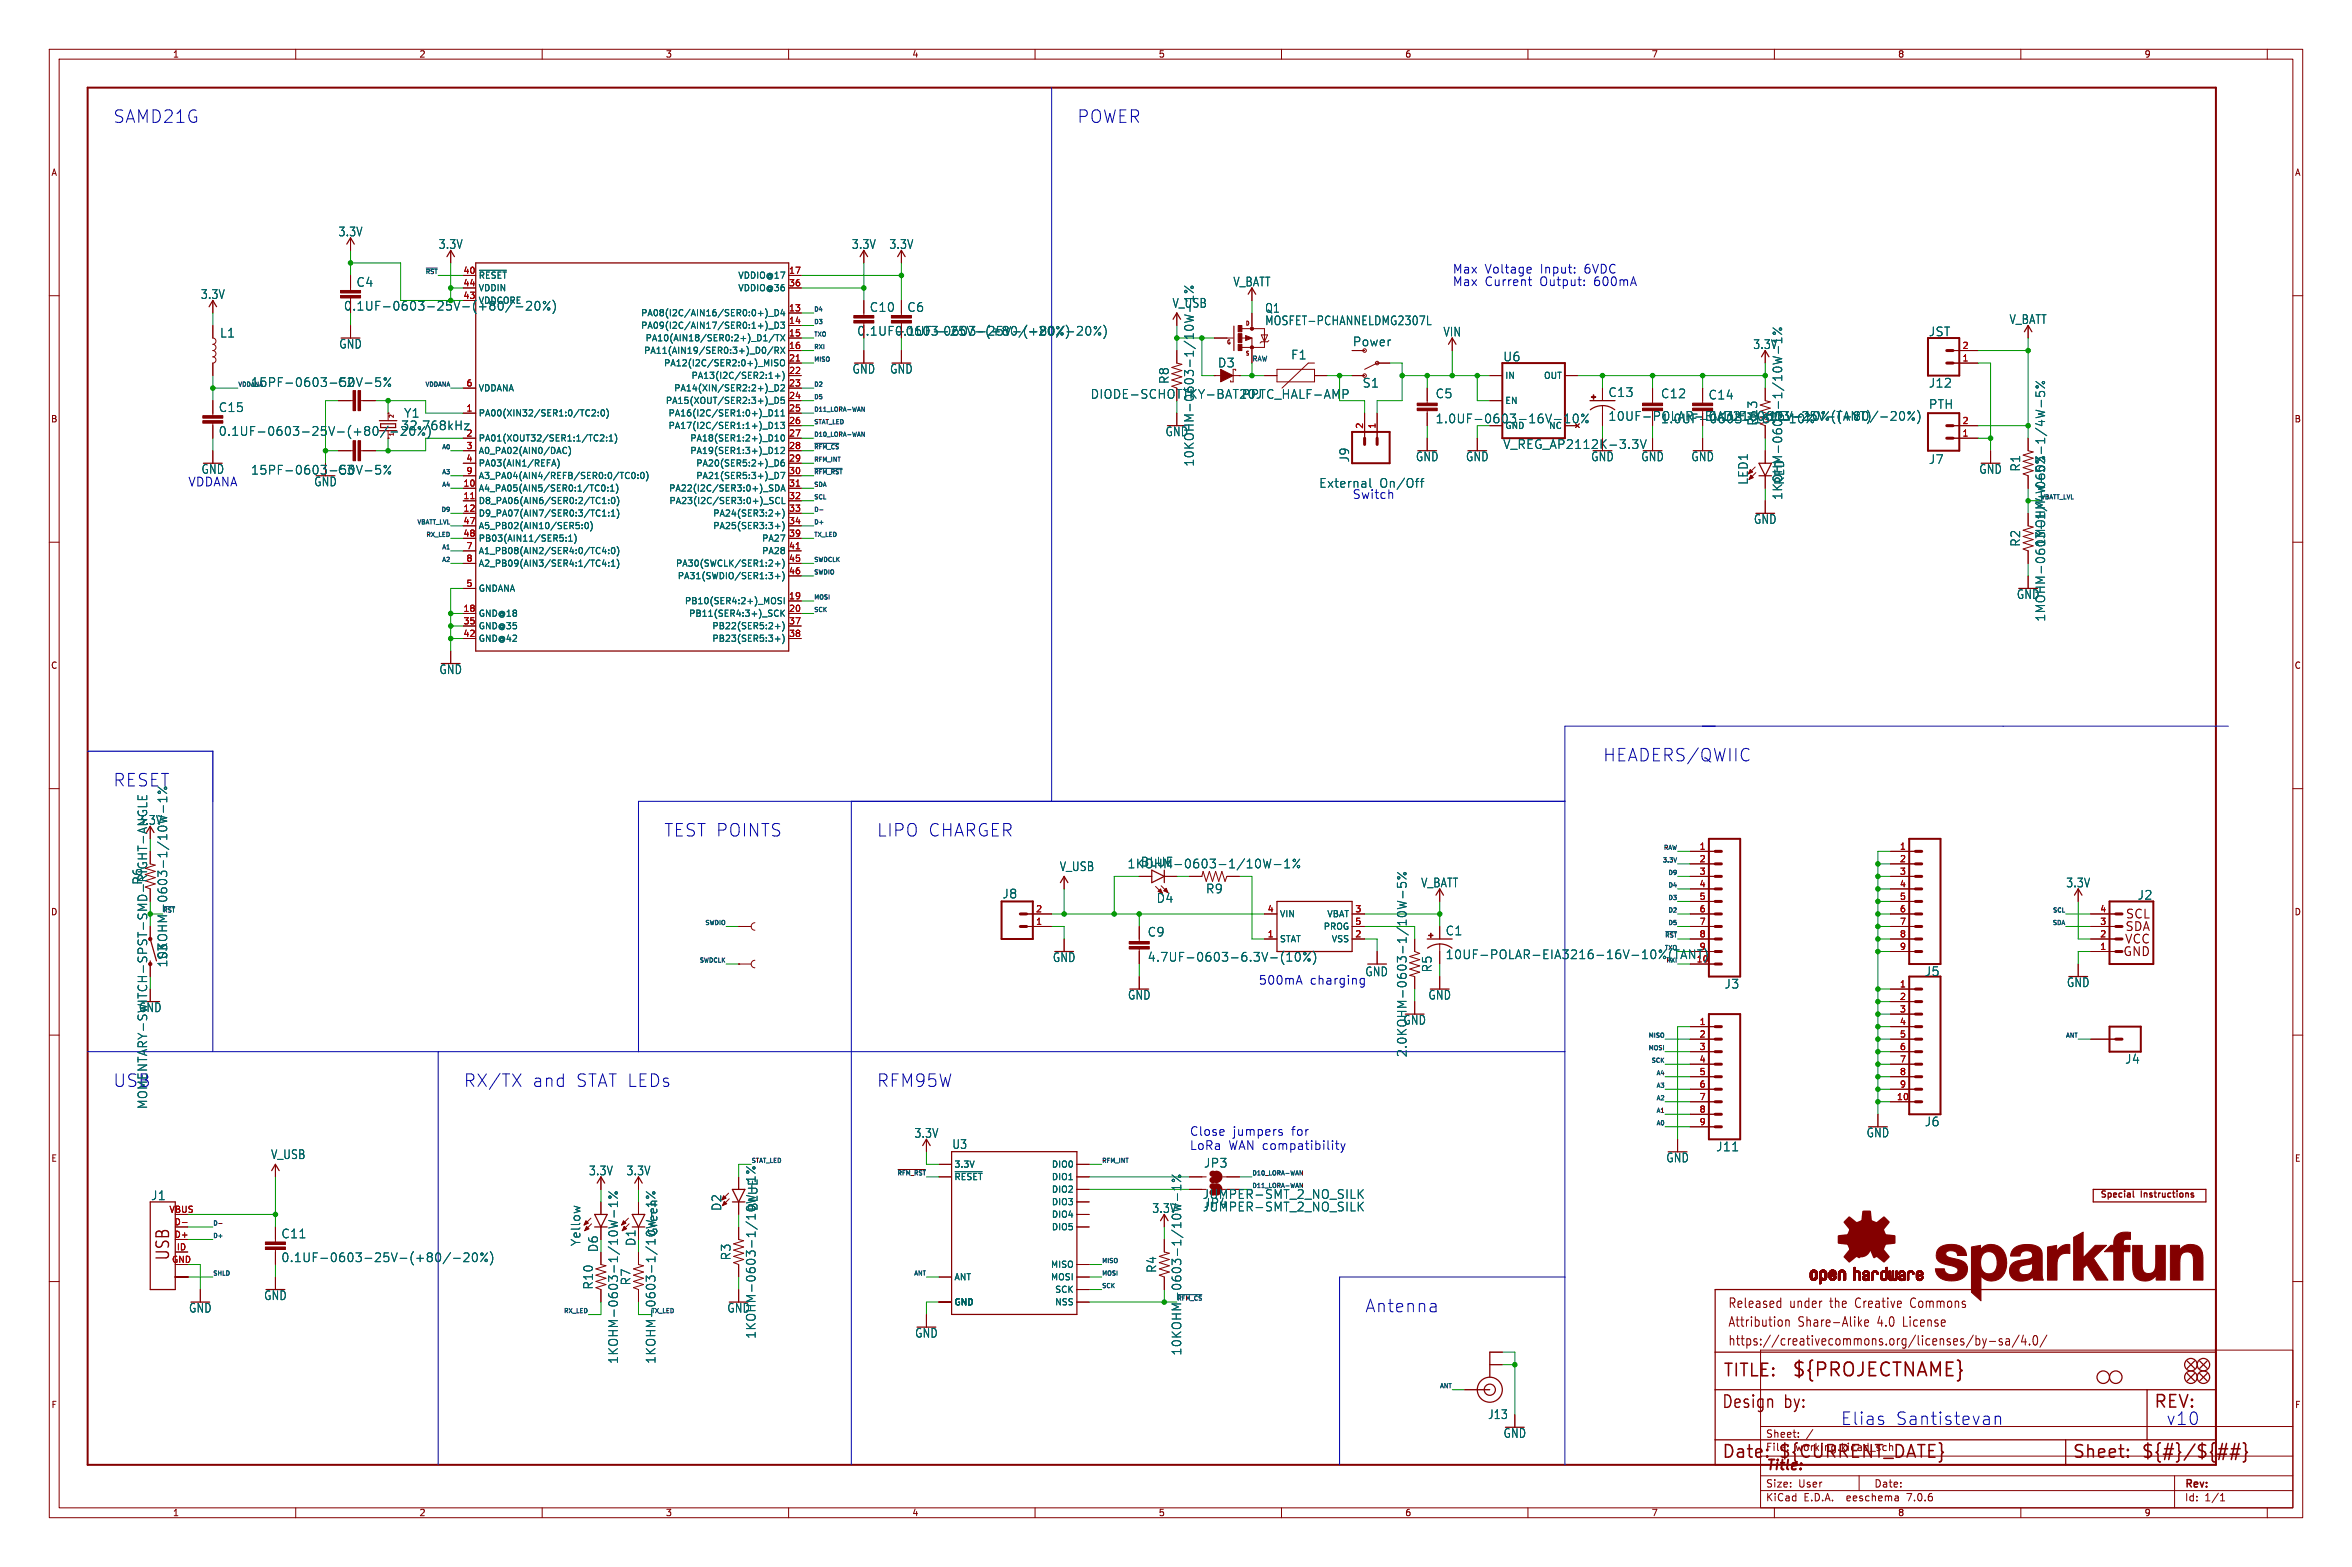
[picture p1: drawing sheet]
<svg xmlns="http://www.w3.org/2000/svg" width="477mm" height="318mm" viewBox="0 0 477 318" stroke-linecap="round" stroke-linejoin="round" font-family="sans-serif">
<defs><g id="words">
<text font-size="3.8" fill="#840000" x="363.5" y="279.7">${PROJECTNAME}</text>
<g font-size="3.5" fill="#0000c2">
<text x="22.9" y="25.2">SAMD21G</text>
<text x="218.4" y="25.2">POWER</text>
<text x="325.1" y="154.7">HEADERS/QWIIC</text>
<text x="134.6" y="169.9">TEST POINTS</text>
<text x="177.8" y="169.9">LIPO CHARGER</text>
<text x="94" y="220.7">RX/TX</text>
<text x="107.8" y="220.7">and</text>
<text x="116.6" y="220.7">STAT LEDs</text>
<text x="177.8" y="220.7">RFM95W</text>
<text x="276.9" y="266.5">Antenna</text>
<text x="373.4" y="289.3">Elias</text>
<text x="384.5" y="289.3">Santistevan</text>
<text x="439.4" y="289.3">v10</text>
</g>
<g font-size="3.5" fill="#006464">
<text x="22.9" y="159.8">RESET</text>
<text x="22.9" y="220.7">USB</text>
</g>
<g font-size="3.5" fill="#840000">
<text x="34.7" y="255.9" transform="rotate(-90 34.7 255.9)">USB</text>
<text x="349.5" y="279.7">TITLE:</text>
<text x="349.2" y="286">Design</text>
<text x="362" y="286">by:</text>
<text x="436.9" y="286">REV:</text>
<text x="349.2" y="296.2">Date:</text>
<text x="360.7" y="296.2">${CURRENT_DATE}</text>
<text x="420.4" y="296.2">Sheet:</text>
<text x="434.3" y="296.2">${#}/${##}</text>
</g>
<text font-size="2.8" fill="#840000" x="358.2" y="298.8">Title:</text>
<g font-size="2.7" fill="#840000">
<text x="350.5" y="269.5">Attribution</text>
<text x="350.5" y="265.6">Released</text>
<text x="363.1" y="265.6">under</text>
<text x="364.8" y="269.5">Share-Alike</text>
<text x="371.5" y="265.6">the</text>
<text x="376.9" y="265.6">Creative</text>
<text x="381.1" y="269.5">4.0</text>
<text x="386.5" y="269.5">License</text>
<text x="388.3" y="265.6">Commons</text>
<text x="350.5" y="273.3">https://creativecommons.org/licenses/by-sa/4.0/</text>
</g>
<g font-size="2.5" fill="#006464">
<text x="68.6" y="48.2">3.3V</text>
<text x="88.9" y="50.7">3.3V</text>
<text x="172.7" y="50.7">3.3V</text>
<text x="180.4" y="50.7">3.3V</text>
<text x="72.2" y="58.4">C4</text>
<text x="250.1" y="58.3">V_BATT</text>
<text x="40.7" y="60.9">3.3V</text>
<text x="176.4" y="63.5">C10</text>
<text x="184" y="63.5">C6</text>
<text x="237.8" y="62.6">V_USB</text>
<text x="256.6" y="63.6">Q1</text>
<text x="407.6" y="65.9">V_BATT</text>
<text x="44.6" y="68.7">L1</text>
<text x="68.7" y="70.9">GND</text>
<text x="181.5" y="68.3">0.1UF-0603-25V-(+80/-20%)</text>
<text x="256.6" y="66.2">MOSFET-PCHANNELDMG2307L</text>
<text x="292.8" y="68.5">VIN</text>
<text x="355.6" y="71">3.3V</text>
<text x="391.3" y="68.4">JST</text>
<text x="172.9" y="76">GND</text>
<text x="180.5" y="76">GND</text>
<text x="237.3" y="78" transform="rotate(-90 237.3 78)">R8</text>
<text x="247" y="74.8">D3</text>
<text x="261.9" y="73.1">F1</text>
<text x="304.9" y="73.5">U6</text>
<text x="44.3" y="83.8">C15</text>
<text x="50.8" y="78.7">15PF-0603-50V-5%</text>
<text x="68.5" y="78.7">C2</text>
<text x="221.2" y="81.1">DIODE-SCHOTTKY-BAT20JPPTC_HALF-AMP</text>
<text x="276.4" y="78.8">S1</text>
<text x="291.2" y="81">C5</text>
<text x="326.2" y="80.7">C13</text>
<text x="336.9" y="81">C12</text>
<text x="346.6" y="81.3">C14</text>
<text x="391.3" y="78.8">J12</text>
<text x="391.3" y="83.2">PTH</text>
<text x="44.3" y="88.6">0.1UF-0603-25V-(+80/-20%)</text>
<text x="81.3" y="87.5">32.768kHz</text>
<text x="81.9" y="84.9">Y1</text>
<text x="236.4" y="88.7">GND</text>
<text x="346.6" y="85.6">0.1UF-0603-25V-(+80/-20%)</text>
<text x="356.7" y="86.5" transform="rotate(-90 356.7 86.5)">R13</text>
<text x="242.4" y="94.8" transform="rotate(-90 242.4 94.8)">10KOHM-0603-1/10W-1%</text>
<text x="273.9" y="93.9" transform="rotate(-90 273.9 93.9)">J9</text>
<text x="287.2" y="93.8">GND</text>
<text x="297.3" y="93.8">GND</text>
<text x="322.7" y="93.8">GND</text>
<text x="332.9" y="93.8">GND</text>
<text x="343.1" y="93.8">GND</text>
<text x="391.3" y="94.3">J7</text>
<text x="410.1" y="95.8" transform="rotate(-90 410.1 95.8)">R1</text>
<text x="40.8" y="96.3">GND</text>
<text x="50.8" y="96.5">15PF-0603-50V-5%</text>
<text x="63.7" y="98.9">GND</text>
<text x="68.5" y="96.5">C3</text>
<text x="267.6" y="99.2">External</text>
<text x="274.3" y="101.4">Switch</text>
<text x="279.9" y="99.2">On/Off</text>
<text x="354.8" y="98.4" transform="rotate(-90 354.8 98.4)">LED1</text>
<text x="361.8" y="101.5" transform="rotate(-90 361.8 101.5)">1KOHM-0603-1/10W-1%</text>
<text x="362.2" y="98.4" transform="rotate(-90 362.2 98.4)">RED</text>
<text x="401.5" y="96.3">GND</text>
<text x="355.8" y="106.5">GND</text>
<text x="410.1" y="111" transform="rotate(-90 410.1 111)">R2</text>
<text x="415.1" y="111" transform="rotate(-90 415.1 111)">1MOHM-0603-1/4W-5%</text>
<text x="409.1" y="121.7">GND</text>
<text x="415.1" y="126.2" transform="rotate(-90 415.1 126.2)">1MOHM-0603-1/4W-5%</text>
<text x="89.1" y="137">GND</text>
<text x="28" y="167.5">3.3V</text>
<text x="29.1" y="179.6" transform="rotate(-90 29.1 179.6)">R6</text>
<text x="214.9" y="176.9">V_USB</text>
<text x="228.7" y="176.4">1KOHM-0603-1/10W-1%</text>
<text x="231.4" y="176">BLUE</text>
<text x="203.3" y="182.5">J8</text>
<text x="234.6" y="183.4">D4</text>
<text x="244.6" y="181.5">R9</text>
<text x="288.2" y="180.2">V_BATT</text>
<text x="419.1" y="180.2">3.3V</text>
<text x="433.6" y="182.7">J2</text>
<text x="232.8" y="190.2">C9</text>
<text x="293.2" y="190">C1</text>
<text x="34.1" y="196.4" transform="rotate(-90 34.1 196.4)">10KOHM-0603-1/10W-1%</text>
<text x="34.1" y="194.8" transform="rotate(-90 34.1 194.8)">S3</text>
<text x="213.5" y="195.4">GND</text>
<text x="232.8" y="195.3">4.7UF-0603-6.3V-(10%)</text>
<text x="290.7" y="197.4" transform="rotate(-90 290.7 197.4)">R5</text>
<text x="293.2" y="194.8">10UF-POLAR-EIA3216-16V-10%(TANT)</text>
<text x="228.8" y="203">GND</text>
<text x="276.9" y="198.3">GND</text>
<text x="289.7" y="203">GND</text>
<text x="349.8" y="200.8">J3</text>
<text x="390.4" y="198.2">J5</text>
<text x="419.3" y="200.5">GND</text>
<text x="28.1" y="205.5">GND</text>
<text x="284.6" y="208.1">GND</text>
<text x="285.6" y="214.6" transform="rotate(-90 285.6 214.6)">2.0KOHM-0603-1/10W-5%</text>
<text x="431.1" y="216">J4</text>
<text x="185.4" y="231">3.3V</text>
<text x="193.1" y="233.3">U3</text>
<text x="348.1" y="233.8">J11</text>
<text x="378.6" y="230.9">GND</text>
<text x="390.4" y="228.7">J6</text>
<text x="54.9" y="235.3">V_USB</text>
<text x="119.4" y="238.7">3.3V</text>
<text x="127" y="238.7">3.3V</text>
<text x="244.2" y="237.1">JP3</text>
<text x="338" y="236">GND</text>
<text x="30.6" y="243.7">J1</text>
<text x="146.5" y="245.8" transform="rotate(-90 146.5 245.8)">D2</text>
<text x="153.9" y="245.8" transform="rotate(-90 153.9 245.8)">BLUE</text>
<text x="243.9" y="246">JUMPER-SMT_2_NO_SILK</text>
<text x="243.9" y="243.4">JUMPER-SMT_2_NO_SILK</text>
<text x="244.2" y="245.2">JP4</text>
<text x="57" y="251.4">C11</text>
<text x="133.6" y="250.8" transform="rotate(-90 133.6 250.8)">Green</text>
<text x="233.7" y="246.3">3.3V</text>
<text x="57" y="256.3">0.1UF-0603-25V-(+80/-20%)</text>
<text x="118" y="252.9" transform="rotate(-90 118 252.9)">Yellow</text>
<text x="121.5" y="254.1" transform="rotate(-90 121.5 254.1)">D6</text>
<text x="129.1" y="252.9" transform="rotate(-90 129.1 252.9)">D1</text>
<text x="148.4" y="255.8" transform="rotate(-90 148.4 255.8)">R3</text>
<text x="53.5" y="264">GND</text>
<text x="120.5" y="261.7" transform="rotate(-90 120.5 261.7)">R10</text>
<text x="128.1" y="260.9" transform="rotate(-90 128.1 260.9)">R7</text>
<text x="234.8" y="258.3" transform="rotate(-90 234.8 258.3)">R4</text>
<text x="38.3" y="266.5">GND</text>
<text x="147.5" y="266.5">GND</text>
<text x="153.5" y="271.7" transform="rotate(-90 153.5 271.7)">1KOHM-0603-1/10W-1%</text>
<text x="185.6" y="271.6">GND</text>
<text x="239.9" y="275.1" transform="rotate(-90 239.9 275.1)">10KOHM-0603-1/10W-1%</text>
<text x="125.6" y="276.8" transform="rotate(-90 125.6 276.8)">1KOHM-0603-1/10W-1%</text>
<text x="133.2" y="276.8" transform="rotate(-90 133.2 276.8)">1KOHM-0603-1/10W-1%</text>
<text x="301.8" y="288.1">J13</text>
<text x="305" y="291.9">GND</text>
</g>
<g font-size="2.5" fill="#0000c2">
<text x="294.6" y="58.2">Max</text>
<text x="294.6" y="55.6">Max</text>
<text x="301.2" y="58.2">Current</text>
<text x="301.2" y="55.6">Voltage</text>
<text x="312.4" y="58.2">Output:</text>
<text x="312.5" y="55.6">Input:</text>
<text x="321.4" y="55.6">6VDC</text>
<text x="323.4" y="58.2">600mA</text>
<text x="38.1" y="98.8">VDDANA</text>
<text x="255.3" y="199.9">500mA</text>
<text x="265.7" y="199.9">charging</text>
<text x="241.3" y="230.6">Close</text>
<text x="241.3" y="233.4">LoRa</text>
<text x="249.2" y="233.4">WAN compatibility</text>
<text x="250" y="230.6">jumpers</text>
<text x="262" y="230.6">for</text>
</g>
<g font-size="2.5" fill="#840000">
<text x="69.7" y="63.2">0.1UF-0603-25V-(+80/-20%)</text>
<text x="173.8" y="68.3">0.1UF-0603-25V-(+80/-20%)</text>
<text x="274.4" y="70.5">Power</text>
<text x="291.2" y="86.1">1.0UF-0603-16V-10%</text>
<text x="326.2" y="85.6">10UF-POLAR-EIA3216-16V-10%(TANT)</text>
<text x="336.9" y="86.1">1.0UF-0603-16V-10%</text>
<text x="304.9" y="91.3">V_REG_AP2112K-3.3V</text>
<text x="431" y="191.7">VCC</text>
<text x="431.1" y="189.2">SDA</text>
<text x="431.1" y="186.6">SCL</text>
<text x="430.6" y="194.3">GND</text>
</g>
<text font-size="2.5" fill="#009600" x="30.1" y="225.1" transform="rotate(-90 30.1 225.1)">MOMENTARY-SWITCH-SPST-SMD-RIGHT-ANGLE</text>
<g font-size="2.1" fill="#840000">
<text x="358.2" y="291.9">Sheet:</text>
<text x="358.2" y="294.6">File:</text>
<text x="364.3" y="294.6">working.kicad_sch</text>
<text x="358.2" y="304.8">KiCad</text>
<text x="358.2" y="302">Size:</text>
<text x="364.8" y="302">User</text>
<text x="365.9" y="304.8">E.D.A.</text>
<text x="374.8" y="304.8">eeschema</text>
<text x="380.2" y="302">Date:</text>
<text x="387.2" y="304.8">7.0.6</text>
<text x="443.2" y="302.2">Rev:</text>
<text x="443.2" y="304.8">Id:</text>
<text x="447.3" y="304.8">1/1</text>
</g>
<g font-size="1.8" fill="#840000">
<text x="35" y="11.9">1</text>
<text x="85" y="11.9">2</text>
<text x="135" y="11.9">3</text>
<text x="185" y="11.9">4</text>
<text x="235" y="11.9">5</text>
<text x="285" y="11.9">6</text>
<text x="335" y="11.9">7</text>
<text x="385" y="11.9">8</text>
<text x="435" y="11.9">9</text>
<text x="10.3" y="35.9">A</text>
<text x="465.5" y="35.9">A</text>
<text x="10.3" y="85.9">B</text>
<text x="465.4" y="85.9">B</text>
<text x="10.3" y="135.9">C</text>
<text x="465.4" y="135.9">C</text>
<text x="10.3" y="185.9">D</text>
<text x="465.4" y="185.9">D</text>
<text x="10.3" y="235.9">E</text>
<text x="465.5" y="235.9">E</text>
<text x="426" y="243.3">Special</text>
<text x="434.4" y="243.3">Instructions</text>
<text x="10.3" y="285.9">F</text>
<text x="465.5" y="285.9">F</text>
<text x="35" y="307.8">1</text>
<text x="85" y="307.8">2</text>
<text x="135" y="307.8">3</text>
<text x="185" y="307.8">4</text>
<text x="235" y="307.8">5</text>
<text x="285" y="307.8">6</text>
<text x="335" y="307.8">7</text>
<text x="385" y="307.8">8</text>
<text x="435" y="307.8">9</text>
</g>
<g font-size="1.8" fill="#a90000">
<text x="93.9" y="55.6">40</text>
<text x="93.9" y="58.2">44</text>
<text x="160" y="55.6">17</text>
<text x="160" y="58.2">36</text>
<text x="93.9" y="60.7">43</text>
<text x="160" y="63.2">13</text>
<text x="160" y="65.8">14</text>
<text x="160" y="68.3">15</text>
<text x="160" y="70.9">16</text>
<text x="398.1" y="70.9">2</text>
<text x="160" y="73.4">21</text>
<text x="160" y="75.9">22</text>
<text x="398.1" y="73.4">1</text>
<text x="94.5" y="83.6">1</text>
<text x="94.5" y="78.5">6</text>
<text x="160" y="78.5">23</text>
<text x="160" y="81">24</text>
<text x="160" y="83.6">25</text>
<text x="160" y="86.1">26</text>
<text x="160" y="88.6">27</text>
<text x="276.6" y="87.1" transform="rotate(-90 276.6 87.1)">2</text>
<text x="279.1" y="87.1" transform="rotate(-90 279.1 87.1)">1</text>
<text x="398.1" y="88.6">1</text>
<text x="398.1" y="86.1">2</text>
<text x="94.5" y="91.2">3</text>
<text x="94.5" y="93.7">4</text>
<text x="160" y="91.2">28</text>
<text x="160" y="93.7">29</text>
<text x="93.9" y="98.8">10</text>
<text x="93.9" y="101.3">11</text>
<text x="94.5" y="96.3">9</text>
<text x="160" y="96.3">30</text>
<text x="160" y="98.8">31</text>
<text x="160" y="101.3">32</text>
<text x="93.9" y="103.9">12</text>
<text x="93.9" y="106.4">47</text>
<text x="160" y="103.9">33</text>
<text x="160" y="106.4">34</text>
<text x="93.9" y="109">48</text>
<text x="94.5" y="111.5">7</text>
<text x="160" y="109">39</text>
<text x="160" y="111.5">41</text>
<text x="94.5" y="119.1">5</text>
<text x="94.5" y="114">8</text>
<text x="160" y="114">45</text>
<text x="160" y="116.6">46</text>
<text x="93.9" y="124.2">18</text>
<text x="160" y="121.7">19</text>
<text x="160" y="124.2">20</text>
<text x="93.9" y="126.7">35</text>
<text x="93.9" y="129.3">42</text>
<text x="160" y="126.7">37</text>
<text x="160" y="129.3">38</text>
<text x="344.7" y="172.5">1</text>
<text x="385.4" y="172.5">1</text>
<text x="344.7" y="175">2</text>
<text x="344.7" y="177.5">3</text>
<text x="385.4" y="175">2</text>
<text x="385.4" y="177.5">3</text>
<text x="210.1" y="185.2">2</text>
<text x="257.1" y="185.2">4</text>
<text x="274.9" y="185.2">3</text>
<text x="344.7" y="180.1">4</text>
<text x="344.7" y="182.6">5</text>
<text x="344.7" y="185.2">6</text>
<text x="385.4" y="180.1">4</text>
<text x="385.4" y="182.6">5</text>
<text x="385.4" y="185.2">6</text>
<text x="426" y="185.2">4</text>
<text x="210.1" y="187.7">1</text>
<text x="257.1" y="190.2">1</text>
<text x="274.9" y="190.2">2</text>
<text x="274.9" y="187.7">5</text>
<text x="344.7" y="187.7">7</text>
<text x="344.7" y="190.2">8</text>
<text x="385.4" y="187.7">7</text>
<text x="385.4" y="190.2">8</text>
<text x="426" y="190.2">2</text>
<text x="426" y="187.7">3</text>
<text x="385.4" y="192.8">9</text>
<text x="426" y="192.8">1</text>
<text x="385.4" y="200.4">1</text>
<text x="385.4" y="202.9">2</text>
<text x="344.7" y="208">1</text>
<text x="385.4" y="205.5">3</text>
<text x="385.4" y="208">4</text>
<text x="344.7" y="210.6">2</text>
<text x="344.7" y="213.1">3</text>
<text x="344.7" y="215.6">4</text>
<text x="385.4" y="210.6">5</text>
<text x="385.4" y="213.1">6</text>
<text x="385.4" y="215.6">7</text>
<text x="344.7" y="218.2">5</text>
<text x="344.7" y="220.7">6</text>
<text x="385.4" y="218.2">8</text>
<text x="385.4" y="220.7">9</text>
<text x="344.7" y="223.3">7</text>
<text x="344.7" y="225.8">8</text>
<text x="384.8" y="223.3">10</text>
<text x="344.7" y="228.3">9</text>
<text x="34.3" y="246.1">VBUS</text>
<text x="35.3" y="251.2">D+</text>
<text x="35.3" y="248.7">D-</text>
<text x="34.8" y="256.3">GND</text>
<text x="35.8" y="253.7">ID</text>
</g>
<g font-size="1.8" fill="#006464">
<text x="97" y="56.7">~{RESET}</text>
<text x="97" y="59.3">VDDIN</text>
<text x="149.7" y="56.7">VDDIO@17</text>
<text x="149.7" y="59.3">VDDIO@36</text>
<text x="97" y="61.8">VDDCORE</text>
<text x="130" y="64.4">PA08(I2C/AIN16/SER0:0+)_D4</text>
<text x="130" y="66.9">PA09(I2C/AIN17/SER0:1+)_D3</text>
<text x="130.6" y="72">PA11(AIN19/SER0:3+)_D0/RX</text>
<text x="130.9" y="69.4">PA10(AIN18/SER0:2+)_D1/TX</text>
<text x="134.6" y="74.5">PA12(I2C/SER2:0+)_MISO</text>
<text x="140.2" y="77.1">PA13(I2C/SER2:1+)</text>
<text x="305.3" y="77.1">IN</text>
<text x="313.2" y="77.1">OUT</text>
<text x="97" y="79.6">VDDANA</text>
<text x="135" y="82.1">PA15(XOUT/SER2:3+)_D5</text>
<text x="136.7" y="79.6">PA14(XIN/SER2:2+)_D2</text>
<text x="305.3" y="82.1">EN</text>
<text x="94.5" y="88.6">2</text>
<text x="97" y="84.7">PA00(XIN32/SER1:0/TC2:0)</text>
<text x="97" y="89.8">PA01(XOUT32/SER1:1/TC2:1)</text>
<text x="135.5" y="84.7">PA16(I2C/SER1:0+)_D11</text>
<text x="135.5" y="87.2">PA17(I2C/SER1:1+)_D13</text>
<text x="140" y="89.8">PA18(SER1:2+)_D10</text>
<text x="305.3" y="87.2">GND</text>
<text x="314.2" y="87.2">NC</text>
<text x="97" y="92.3">A0_PA02(AIN0/DAC)</text>
<text x="97" y="94.8">PA03(AIN1/REFA)</text>
<text x="140" y="92.3">PA19(SER1:3+)_D12</text>
<text x="141.2" y="94.8">PA20(SER5:2+)_D6</text>
<text x="97" y="99.9">A4_PA05(AIN5/SER0:1/TC0:1)</text>
<text x="97" y="97.4">A3_PA04(AIN4/REFB/SER0:0/TC0:0)</text>
<text x="135.7" y="99.9">PA22(I2C/SER3:0+)_SDA</text>
<text x="141.2" y="97.4">PA21(SER5:3+)_D7</text>
<text x="97" y="102.5">D8_PA06(AIN6/SER0:2/TC1:0)</text>
<text x="97" y="105">D9_PA07(AIN7/SER0:3/TC1:1)</text>
<text x="97" y="107.5">A5_PB02(AIN10/SER5:0)</text>
<text x="135.7" y="102.5">PA23(I2C/SER3:0+)_SCL</text>
<text x="144.6" y="105">PA24(SER3:2+)</text>
<text x="144.6" y="107.5">PA25(SER3:3+)</text>
<text x="97" y="110.1">PB03(AIN11/SER5:1)</text>
<text x="97" y="112.6">A1_PB08(AIN2/SER4:0/TC4:0)</text>
<text x="154.5" y="110.1">PA27</text>
<text x="154.5" y="112.6">PA28</text>
<text x="97" y="115.2">A2_PB09(AIN3/SER4:1/TC4:1)</text>
<text x="137.1" y="115.2">PA30(SWCLK/SER1:2+)</text>
<text x="137.4" y="117.7">PA31(SWDIO/SER1:3+)</text>
<text x="97" y="125.3">GND@18</text>
<text x="97" y="120.2">GNDANA</text>
<text x="138.9" y="122.8">PB10(SER4:2+)_MOSI</text>
<text x="139.7" y="125.3">PB11(SER4:3+)_SCK</text>
<text x="97" y="127.9">GND@35</text>
<text x="97" y="130.4">GND@42</text>
<text x="144.4" y="127.9">PB22(SER5:2+)</text>
<text x="144.4" y="130.4">PB23(SER5:3+)</text>
<text x="259.6" y="191.4">STAT</text>
<text x="259.6" y="186.3">VIN</text>
<text x="268.5" y="188.8">PROG</text>
<text x="269.2" y="186.3">VBAT</text>
<text x="270.1" y="191.4">VSS</text>
<text x="344.1" y="195.3">10</text>
<text x="344.7" y="192.8">9</text>
<text x="193.5" y="239.6">~{RESET}</text>
<text x="193.5" y="237.1">3.3V</text>
<text x="213.3" y="237.1">DIO0</text>
<text x="213.3" y="239.6">DIO1</text>
<text x="213.3" y="242.2">DIO2</text>
<text x="213.3" y="244.7">DIO3</text>
<text x="213.3" y="247.2">DIO4</text>
<text x="213.3" y="249.8">DIO5</text>
<text x="213.1" y="257.4">MISO</text>
<text x="193.5" y="259.9">ANT</text>
<text x="213.1" y="259.9">MOSI</text>
<text x="214" y="262.5">SCK</text>
<text x="193.5" y="265">GND</text>
<text x="214" y="265">NSS</text>
</g>
<text font-size="1.4" fill="#0f0f0f" x="254" y="73.4">RAW</text>
<g font-size="1.2" fill="#0f0f0f">
<text x="86.2" y="55.6">~{RST}</text>
<text x="165.1" y="63.3">D4</text>
<text x="165.1" y="65.8">D3</text>
<text x="165.1" y="68.3">TXO</text>
<text x="165.1" y="70.9">RXI</text>
<text x="165.1" y="73.4">MISO</text>
<text x="86.2" y="78.5">VDDANA</text>
<text x="165.1" y="81">D5</text>
<text x="165.1" y="83.6">D11_LORA-WAN</text>
<text x="165.1" y="78.5">D2</text>
<text x="165.1" y="88.7">D10_LORA-WAN</text>
<text x="165.1" y="86.1">STAT_LED</text>
<text x="89.6" y="91.2">A0</text>
<text x="165.1" y="91.2">~{RFM_CS}</text>
<text x="165.1" y="93.7">RFM_INT</text>
<text x="89.6" y="98.8">A4</text>
<text x="89.6" y="96.3">A3</text>
<text x="165.1" y="98.8">SDA</text>
<text x="165.1" y="96.3">~{RFM_RST}</text>
<text x="165.1" y="101.4">SCL</text>
<text x="84.5" y="106.4">VBATT_LVL</text>
<text x="89.4" y="103.9">D9</text>
<text x="165.1" y="106.4">D+</text>
<text x="165.1" y="103.9">D-</text>
<text x="86.3" y="109">RX_LED</text>
<text x="89.6" y="111.5">A1</text>
<text x="165.1" y="109">TX_LED</text>
<text x="89.6" y="114.1">A2</text>
<text x="165.1" y="116.6">SWDIO</text>
<text x="165.1" y="114.1">SWDCLK</text>
<text x="165.1" y="121.7">MOSI</text>
<text x="165.1" y="124.2">SCK</text>
<text x="337.4" y="172.5">RAW</text>
<text x="337.2" y="175">3.3V</text>
<text x="338.3" y="177.6">D9</text>
<text x="33" y="185.2">~{RST}</text>
<text x="338.3" y="180.1">D4</text>
<text x="338.3" y="185.2">D2</text>
<text x="338.3" y="182.6">D3</text>
<text x="416.4" y="185.2">SCL</text>
<text x="142.9" y="187.7">SWDIO</text>
<text x="337.7" y="190.3">~{RST}</text>
<text x="338.3" y="187.7">D5</text>
<text x="416.3" y="187.7">SDA</text>
<text x="141.8" y="195.3">SWDCLK</text>
<text x="334.3" y="210.6">MISO</text>
<text x="334.3" y="213.1">MOSI</text>
<text x="334.9" y="215.7">SCK</text>
<text x="419" y="210.6">ANT</text>
<text x="335.9" y="218.2">A4</text>
<text x="335.9" y="220.7">A3</text>
<text x="335.9" y="225.8">A1</text>
<text x="335.9" y="223.3">A2</text>
<text x="335.9" y="228.4">A0</text>
<text x="152.4" y="236">STAT_LED</text>
<text x="181.9" y="238.5">~{RFM_RST}</text>
<text x="223.5" y="236">RFM_INT</text>
<text x="254" y="238.5">D10_LORA-WAN</text>
<text x="43.2" y="248.7">D-</text>
<text x="43.2" y="251.2">D+</text>
<text x="223.5" y="256.3">MISO</text>
<text x="43.2" y="258.8">SHLD</text>
<text x="185.3" y="258.8">ANT</text>
<text x="223.5" y="258.8">MOSI</text>
<text x="223.5" y="261.4">SCK</text>
<text x="238.8" y="263.9">~{RFM_CS}</text>
<text x="114.3" y="266.5">RX_LED</text>
<text x="132.1" y="266.5">TX_LED</text>
<text x="292" y="281.7">ANT</text>
</g>
<g font-size="1.2" fill="#006464">
<text x="48.3" y="78.5">VDDANA</text>
<text x="414" y="101.4">VBATT_LVL</text>
<text x="337.6" y="192.8">TXO</text>
<text x="337.9" y="195.3">RXI</text>
<text x="254" y="241.1">D11_LORA-WAN</text>
</g>
<g font-size="1.2" fill="#840000">
<text x="80.1" y="88.6" transform="rotate(-90 80.1 88.6)">1</text>
<text x="80.1" y="84.9" transform="rotate(-90 80.1 84.9)">2</text>
</g>
<g font-size="1.1" fill="#840000">
<text x="248.8" y="70">G</text>
<text x="252.6" y="66.2">D</text>
<text x="252.6" y="72.3">S</text>
</g>
</g></defs>
<g fill="none" stroke="#840000" stroke-width=".2">
<path d="M10 10h457.2v297.9h-457.2zM12 12h453.2v293.9h-453.2zM60 10v2M110 10v2M160 10v2M210 10v2M260 10v2M310 10v2M360 10v2M410 10v2M460 10v2M10 60h2"/>
<path d="M71.1 48.3v2.5M71.1 55.9v3M91.4 50.8v2.5M94 55.9h2.5M94 58.4h2.5M160 55.9h2.6M160 58.4h2.6M175.3 50.8v2.5M182.9 50.8v2.5M254 58.4v2.6M465.2 60h2M43.2 66v2.6l.4 .2 .2 .4-.2 .5-.4 .1 .4 .2 .2 .5-.2 .4-.4 .2 .4 .2 .2 .5-.2 .4-.4 .2 .4 .2 .2 .4-.2 .5-.4 .2v2.5"/>
<path d="M43.2 61v2.5M71.1 60.5v.5M71.1 66v2.6M94 78.7h2.5M160 76.2h2.6M160 68.6h2.6M160 73.7h2.6M160 71.1h2.6M160 63.5h2.6M160 66h2.6M160 78.7h2.6M175.3 61v3"/>
<path d="M175.3 65.5v.5M175.3 71.1v2.6M182.9 61v3M182.9 65.5v.5M182.9 71.1v2.6M238.8 63.5v2.5M238.8 71.1v2.6l1 .2-2.1 .6 2.1 .7-2.1 .6 2.1 .7-2.1 .6 2.1 .6-2.1 .7 1.1 .3M246.4 76.2h.1M246.4 76.2h1.2M246.4 68.6h3.8M250.2 76.2h1.3M250.2 74.9v2.6h-.5v-.3"/>
<path d="M251.5 76.2h.1M252 68.6h.9M252 66.7h4.5v3.8h-4.5M252.7 68.1l1.3 .5-1.3 .5zM254 63.5v3.2M254 68.6v5.1M255.9 67.9h1.3l-.7 1.4zM256.5 76.2h2.6M257.4 69.1l-.2 .2h-1.3l-.2 .3M259.1 74.9h7.6v2.6h-7.6zM266.7 76.2h2.5M266.7 73.7h-1.3l-5.3 5"/>
<path d="M274.3 76.2h2.6M281.9 73.7h-2.5l-2.5 1.2M289.6 78.7v3.1M294.6 68.6v2.5M302.3 76.2h2.5M317.5 76.2h2.5M325.1 78.7v2.6M335.3 78.7v3.1M345.4 78.7v3.1M358.1 71.1v2.6M358.1 78.7v2.6l1.1 .2-2.1 .7 2.1 .6-2.1 .6M396.2 73.7h5.1"/>
<path d="M396.2 71.1h5.1M411.5 66v2.6M43.2 81.3v3M43.2 85.9v3M43.2 91.4v2.6M68.6 81.3h3M68.6 91.4h3M73.2 81.3h3M73.2 91.4h3M78.7 88.9h.1M78.7 83.8h.1M78.7 83.8v1.5"/>
<path d="M78.7 87.4v1.5M94 88.9h2.5M94 91.4h2.5M94 83.8h2.5M94 99.1h2.5M94 94h2.5M94 96.5h2.5M160 81.3h2.6M160 86.4h2.6M160 88.9h2.6M160 91.4h2.6M160 83.8h2.6"/>
<path d="M160 99.1h2.6M160 94h2.6M160 96.5h2.6M238.8 83.8v2.6M276.9 83.8v5.1M279.4 83.8v5.1M289.6 83.3v3.1M289.6 88.9v2.5M299.7 88.9v2.5M302.3 81.3h2.5M317.5 86.4h2.5M319.7 86l.7 .7"/>
<path d="M320.4 86l-.7 .7M325.1 82.3v4.1M335.3 88.9v2.5M345.4 88.9v2.5M356.1 94.7l-1.4 1.4M356.2 95.9l-1.4 1.4M358.1 86.4v2.5M358.1 91.4v2.6M358.1 96.5v2.6M396.2 86.4h5.1M396.2 88.9h5.1M403.9 91.4v2.6"/>
<path d="M411.5 88.9v2.5l1 .3-2 .6 2 .7-2 .6 2 .6-2 .7 2 .6-2 .6 1 .4v2.6M10 110h2M94 101.6h2.5M94 104.1h2.5M94 106.7h2.5M94 109.2h2.5M94 111.8h2.5M94 114.3h2.5M94 119.4h2.5M160 101.6h2.6M160 104.1h2.6M160 106.7h2.6"/>
<path d="M160 109.2h2.6M160 111.8h2.6M160 114.3h2.6M160 116.8h2.6M358.1 101.6v2.5M411.5 104.1v2.6l1 .2-2 .7 2 .6-2 .6 2 .7-2 .6 2 .6-2 .7 1 .4v2.5M411.5 116.8v2.6M465.2 110h2M91.4 132.1v2.5M94 124.5h2.5M94 127h2.5M94 129.5h2.5"/>
<path d="M160 124.5h2.6M160 121.9h2.6M160 127h2.6M160 129.5h2.6M10 160h2M465.2 160h2M30.5 175.3l1 .2-2 .6 2 .7-2 .6 2 .7-2 .6 2 .6-2 .7M215.9 177.8v2.5M231.1 177.8h2.6M234.4 179.8l1.4 1.4M235.6 179.7l1.4 1.4M236.2 177.8h2.6"/>
<path d="M241.3 177.8h2.5l.3-1 .6 2 .7-2 .6 2 .6-2 .7 2 .6-2 .6 2 .4-1h2.6M342.9 172.7h5.1M342.9 175.3h5.1M342.9 177.8h5.1M383.5 172.7h5.1M383.5 175.3h5.1M383.5 177.8h5.1M149.9 195.6h.1M149.9 188h.1M149.9 188h2.5M149.9 195.6h2.5M153.2 194.8a.76 .76 0 0 0-.8 .8 .76 .76 0 0 0 .8 .7"/>
<path d="M153.2 187.2a.76 .76 0 0 0-.8 .8 .76 .76 0 0 0 .8 .7M208.3 185.4h5.1M208.3 188h5.1M215.9 190.5v2.5M231.1 188v3M231.1 192.5v3.1M231.1 198.1v2.6M256.5 185.4h2.6M256.5 190.5h2.6M274.3 185.4h2.6M274.3 188h2.6M274.3 190.5h2.6"/>
<path d="M279.4 193v2.6M287 190.5v2.5l1 .4-2 .7 2 .6-2 .6 2 .7-2 .6 2 .6-2 .7 1 .2v2.6M292.1 180.3v2.6M292.1 188v2.5M292.1 191.5v4.1M292.1 198.1v2.6M342.9 180.3h5.1M342.9 182.9h5.1M342.9 185.4h5.1M342.9 188h5.1M342.9 190.5h5.1M342.9 193h5.1"/>
<path d="M342.9 195.6h5.1M383.5 180.3h5.1M383.5 182.9h5.1M383.5 185.4h5.1M383.5 188h5.1M383.5 190.5h5.1M383.5 193h5.1M421.6 180.3v2.6M421.6 195.6v2.5M424.2 185.4h5.1M424.2 188h5.1M424.2 190.5h5.1"/>
<path d="M424.2 193h5.1M10 210h2M287 203.2v2.5M342.9 208.3h5.1M342.9 210.8h5.1M342.9 213.4h5.1M342.9 215.9h5.1M342.9 218.4h5.1M383.5 208.3h5.1M383.5 210.8h5.1M383.5 213.4h5.1M383.5 215.9h5.1"/>
<path d="M383.5 218.4h5.1M383.5 200.7h5.1M383.5 203.2h5.1M383.5 205.7h5.1M424.2 210.8h5.1M465.2 210h2M55.9 236.2v2.6M121.9 238.8v2.5M129.5 238.8v2.5M149.9 238.8v2.5M188 231.1v2.6M190.5 238.8h2.5"/>
<path d="M190.5 236.2h2.5M218.4 238.8h2.6M218.4 236.2h2.6M241.3 238.8h3.4M248 238.8h3.5M340.4 231.1v2.6M342.9 221h5.1M342.9 223.5h5.1M342.9 226.1h5.1M342.9 228.6h5.1M381 226.1v2.5M383.5 221h5.1"/>
<path d="M383.5 223.5h5.1M10 260h2M35.6 259.1h2.5M35.6 248.9h2.5M35.6 254h2.5M55.9 248.9v3.1M55.9 253.5v3M55.9 259.1v2.5M119.9 247.1l-1.4 1.4M120 248.3l-1.4 1.4M121.9 254v2.5l1 .3-2 .6 2 .7-2 .6 2 .6-2 .7 2 .6-2 .6 1 .4v2.6M121.9 243.8v2.6"/>
<path d="M121.9 248.9v2.6M127.5 247.1l-1.4 1.4M127.6 248.3l-1.4 1.4M129.5 254v2.5l1.1 .3-2.1 .6 2.1 .7-2.1 .6 2.1 .6-2.1 .7 2.1 .6-2.1 .6 1 .4v2.6M129.5 243.8v2.6M129.5 248.9v2.6M147.8 242.1l-1.4 1.4M148 243.2l-1.4 1.4M149.9 248.9v2.6l1 .2-2.1 .6 2.1 .7-2.1 .6 2.1 .7-2.1 .6 2.1 .6-2.1 .7 1.1 .3v2.6M149.9 243.8v2.6M190.5 259.1h2.5M218.4 241.3h2.6"/>
<path d="M218.4 259.1h2.6M218.4 243.8h2.6M218.4 246.4h2.6M218.4 248.9h2.6M218.4 256.5h2.6M236.2 251.5v2.5l1 .3-2 .6 2 .6-2 .7 2 .6-2 .6 2 .7-2 .6 1 .4v2.5M236.2 246.4v2.5M241.3 241.3h2.5M465.2 260h2M40.6 261.6v2.6M149.9 261.6v2.6M188 266.7v2.5"/>
<path d="M190.5 264.2h2.5M218.4 264.2h2.6M218.4 261.6h2.6M302.3 276.9h2.5M302.3 274.3h2.5M357.2 273.9h108v32h-108zM297.2 281.9h5.1M307.3 287v2.6M357.2 299.4h108M357.2 295.4h108M357.2 289.4h108M364.9 291.4v.2"/>
<path d="M364.9 290.7v.1M367.8 290l-1.3 1.9M377.2 299.4v3M441.2 299.4v6.5M60 305.9v2M110 305.9v2M160 305.9v2M210 305.9v2M260 305.9v2M310 305.9v2M357.2 302.4h108M360 305.9v2"/>
<path d="M385.1 303.6v.9M385.1 304.4l-.1 .1M385.1 303.8l-.1 .1M410 305.9v2M450.5 304.5h.9M450.5 303.4l.4-.4v1.5M460 305.9v2"/>
<circle cx="276.9" cy="76.2" r=".36"/>
<circle cx="276.9" cy="71.1" r=".36"/>
<circle cx="279.4" cy="73.7" r=".36"/>
</g>
<path d="M17.8 17.8h431.8v279.4h-431.8zM304.8 73.7h12.7v15.2h-12.7zM391.2 68.6h6.3v7.6h-6.3zM274.3 87.6h7.6v6.4h-7.6zM391.2 83.8h6.3v7.6h-6.3zM346.7 170.2h6.4v27.9h-6.4zM387.3 170.2h6.4v25.4h-6.4zM203.2 182.9h6.3v7.6h-6.3zM387.3 198.1h6.4v28h-6.4zM428 182.9h8.9v12.7h-8.9zM346.7 205.7h6.4v25.4h-6.4zM428 208.3h6.3v5.1h-6.3z" fill="none" stroke="#840000" stroke-width=".41"/>
<g fill="none" stroke="#840000" stroke-width=".61">
<path d="M395 71.1h1.2M395 73.7h1.2M276.9 88.9v1.3M279.4 88.9v1.3M395 88.9h1.2M395 86.4h1.2M348 172.7h1.2M348 175.3h1.2M348 177.8h1.2M388.6 172.7h1.3M388.6 175.3h1.3M388.6 177.8h1.3"/>
<path d="M207 185.4h1.3M207 188h1.3M348 180.3h1.2M348 182.9h1.2M348 185.4h1.2M348 188h1.2M348 190.5h1.2M348 193h1.2M348 195.6h1.2M388.6 180.3h1.3M388.6 182.9h1.3M388.6 185.4h1.3"/>
<path d="M388.6 188h1.3M388.6 190.5h1.3M388.6 193h1.3M429.3 185.4h1.2M429.3 188h1.2M429.3 190.5h1.2M429.3 193h1.2M348 208.3h1.2M348 210.8h1.2M348 213.4h1.2M348 215.9h1.2M348 218.4h1.2"/>
<path d="M388.6 208.3h1.3M388.6 210.8h1.3M388.6 213.4h1.3M388.6 215.9h1.3M388.6 218.4h1.3M388.6 200.7h1.3M388.6 203.2h1.3M388.6 205.7h1.3M429.3 210.8h1.2M348 221h1.2M348 223.5h1.2M348 226.1h1.2"/>
<path d="M348 228.6h1.2M388.6 221h1.3M388.6 223.5h1.3"/>
</g>
<g fill="#840000" stroke="#840000" stroke-width=".2">
<path d="M247.6 74.9l2.6 1.3-2.6 1.3z"/>
<path d="M289.8 189.7h.9v.1h-.9z"/>
<path d="M290.2 189.3h.2v.9h-.2z"/>
<path d="M173.2 64h4.1v.5h-4.1z"/>
<path d="M173.2 65h4.1v.5h-4.1z"/>
<path d="M287.5 82.8h4.1v.5h-4.1z"/>
<path d="M287.5 81.8h4.1v.5h-4.1z"/>
<path d="M322.9 80.5h.9v.1h-.9z"/>
<path d="M323.2 80.1h.2v.9h-.2z"/>
<path d="M180.8 64h4.1v.5h-4.1z"/>
<path d="M180.8 65h4.1v.5h-4.1z"/>
<path d="M333.2 82.8h4.1v.5h-4.1z"/>
<path d="M333.2 81.8h4.1v.5h-4.1z"/>
<path d="M251.2 69.8h.8v1.3h-.8z"/>
<path d="M251.2 67.7h.8v1.8h-.8z"/>
<path d="M251.2 66h.8v1.3h-.8z"/>
<path d="M234.9 180.8l.6-.5 .3 .9z"/>
<path d="M236.1 180.7l.5-.5 .4 .9z"/>
<path d="M229.1 192h4.1v.5h-4.1z"/>
<path d="M229.1 191h4.1v.5h-4.1z"/>
<path d="M355.2 96.4l.5 .5-.9 .4z"/>
<path d="M343.4 81.8h4.1v.5h-4.1z"/>
<path d="M343.4 82.8h4.1v.5h-4.1z"/>
<path d="M367.3 259.1h.3z"/>
<path d="M367.3 259l.3 .1z"/>
<path d="M367.3 259h.3z"/>
<path d="M367.3 258.9l.3 .1z"/>
<path d="M367.3 258.9h.3z"/>
<path d="M367.3 258.8l.3 .1z"/>
<path d="M367.3 258.8h.3z"/>
<path d="M367.3 258.7l.3 .1z"/>
<path d="M367.3 258.7h.3z"/>
<path d="M367.3 258.6l.3 .1z"/>
<path d="M367.3 258.6h.3z"/>
<path d="M367.3 258.5l.3 .1z"/>
<path d="M367.3 258.5h.3z"/>
<path d="M367.3 258.4l.3 .1z"/>
<path d="M367.3 258.4h.3z"/>
<path d="M367.3 258.3l.3 .1z"/>
<path d="M367.3 258.3h.3z"/>
<path d="M367.3 259.1l.4 .1z"/>
<path d="M367.3 259.1h.4z"/>
<path d="M367.3 258.3h.4z"/>
<path d="M367.3 258.2l.4 .1z"/>
<path d="M367.3 258.2h.4z"/>
<path d="M367.3 259.3h.4z"/>
<path d="M367.3 259.2l.4 .1z"/>
<path d="M367.3 259.2h.4z"/>
<path d="M367.3 259.3h.5z"/>
<path d="M367.3 258.1l.4 .1z"/>
<path d="M367.3 258.1h.4z"/>
<path d="M367.3 258.1h.5z"/>
<path d="M367.3 259.3l.6 .1z"/>
<path d="M367.3 259.4h.6z"/>
<path d="M367.3 258.1h.6z"/>
<path d="M367.3 258l.6 .1z"/>
<path d="M367.3 258h.6z"/>
<path d="M367.3 259.4h1.3z"/>
<path d="M367.3 258h1.3z"/>
<path d="M367.4 259.4h1.2z"/>
<path d="M367.4 258h1.2z"/>
<path d="M367.4 259.4l1.2 .1z"/>
<path d="M367.4 259.5h1.2z"/>
<path d="M367.4 257.9l1.2 .1z"/>
<path d="M367.4 257.9h1.2z"/>
<path d="M367.4 257.9h1.1z"/>
<path d="M367.4 259.5h1.1z"/>
<path d="M367.5 259.6h1z"/>
<path d="M367.5 259.5l1 .1z"/>
<path d="M367.5 257.9h1z"/>
<path d="M367.5 257.8l1 .1z"/>
<path d="M367.5 257.8h1z"/>
<path d="M367.5 259.6h.9z"/>
<path d="M367.5 257.8h.9z"/>
<path d="M367.6 259.6h.8z"/>
<path d="M367.6 257.8h.8z"/>
<path d="M367.6 259.6l.8 .1z"/>
<path d="M367.6 259.7h.8z"/>
<path d="M367.6 257.7l.8 .1z"/>
<path d="M367.6 259.7h.7z"/>
<path d="M367.6 257.7h.8z"/>
<path d="M367.6 257.7h.7z"/>
<path d="M367.7 259.7h.6z"/>
<path d="M367.7 257.7h.6z"/>
<path d="M367.7 259.7h.5z"/>
<path d="M367.7 257.7h.5z"/>
<path d="M367.8 257.7h.4z"/>
<path d="M367.8 259.7h.4z"/>
<path d="M367.8 259.7l.4 .1z"/>
<path d="M367.8 257.7h.3z"/>
<path d="M367.9 259.8h.2z"/>
<path d="M367.9 257.6l.2 .1z"/>
<path d="M368 258h.6z"/>
<path d="M368.1 259.4h.5z"/>
<path d="M368.1 258l.5 .1z"/>
<path d="M368.1 259.4h.6z"/>
<path d="M368.1 258.1h.6z"/>
<path d="M368.1 259.3l.6 .1z"/>
<path d="M368.1 259.3h.6z"/>
<path d="M368.2 258.1h.5z"/>
<path d="M368.2 259.3h.5z"/>
<path d="M368.2 259.2l.5 .1z"/>
<path d="M368.2 258.2h.5z"/>
<path d="M368.2 258.1l.5 .1z"/>
<path d="M368.3 258.2h.4z"/>
<path d="M368.3 259.2h.4z"/>
<path d="M368.3 259.1l.4 .1z"/>
<path d="M368.3 259.1h.4z"/>
<path d="M368.3 258.3h.4z"/>
<path d="M368.3 258.2l.4 .1z"/>
<path d="M368.3 259l.4 .1z"/>
<path d="M368.3 259h.4z"/>
<path d="M368.3 258.9l.4 .1z"/>
<path d="M368.3 258.9h.4z"/>
<path d="M368.3 258.8l.4 .1z"/>
<path d="M368.3 258.8h.4z"/>
<path d="M368.3 258.7l.4 .1z"/>
<path d="M368.3 258.7h.4z"/>
<path d="M368.3 258.6l.4 .1z"/>
<path d="M368.3 258.6h.4z"/>
<path d="M368.3 258.5l.4 .1z"/>
<path d="M368.3 258.5h.4z"/>
<path d="M368.3 258.4l.4 .1z"/>
<path d="M368.3 258.4h.4z"/>
<path d="M368.3 258.3l.4 .1z"/>
<path d="M369.2 260.4h.2z"/>
<path d="M369.2 260.4h.3z"/>
<path d="M369.2 260.3l.3 .1z"/>
<path d="M369.2 260.3h.3z"/>
<path d="M369.2 260.3h.4z"/>
<path d="M369.2 260.2l.4 .1z"/>
<path d="M369.2 260.2h.4z"/>
<path d="M369.2 260.1l.4 .1z"/>
<path d="M369.2 260.1h.4z"/>
<path d="M369.2 260l.4 .1z"/>
<path d="M369.2 260h.4z"/>
<path d="M369.2 259.9l.4 .1z"/>
<path d="M369.2 259.9h.4z"/>
<path d="M369.2 259.8l.4 .1z"/>
<path d="M369.2 259.8h.4z"/>
<path d="M369.2 259.7l.4 .1z"/>
<path d="M369.2 259.7h.4z"/>
<path d="M369.2 259.7h1z"/>
<path d="M369.2 259.7h1.1z"/>
<path d="M369.2 259.6l1.1 .1z"/>
<path d="M369.2 259.6h1.1z"/>
<path d="M369.2 259.6h1.2z"/>
<path d="M369.2 259.5l1.2 .1z"/>
<path d="M369.2 259.5h1.3z"/>
<path d="M369.2 259.4l1.3 .1z"/>
<path d="M369.2 259.4h1.3z"/>
<path d="M369.2 259.4h1.4z"/>
<path d="M369.2 259.4h.6z"/>
<path d="M369.2 259.3l.6 .1z"/>
<path d="M369.2 259.3h.5z"/>
<path d="M369.2 259.3h.4z"/>
<path d="M369.2 259.2l.4 .1z"/>
<path d="M369.2 259.2h.4z"/>
<path d="M369.2 259.1l.4 .1z"/>
<path d="M369.2 259.1h.4z"/>
<path d="M369.2 259l.4 .1z"/>
<path d="M369.2 259h.4z"/>
<path d="M369.2 258.9l.4 .1z"/>
<path d="M369.2 258.9h.4z"/>
<path d="M369.2 258.8l.4 .1z"/>
<path d="M369.2 258.8h.4z"/>
<path d="M369.2 258.7l.4 .1z"/>
<path d="M369.2 258.7h.4z"/>
<path d="M369.2 258.6l.4 .1z"/>
<path d="M369.2 258.6h.4z"/>
<path d="M369.2 258.5l.4 .1z"/>
<path d="M369.2 258.5h.4z"/>
<path d="M369.2 258.4l.4 .1z"/>
<path d="M369.2 258.4h.4z"/>
<path d="M369.2 258.3l.4 .1z"/>
<path d="M369.2 258.3h.4z"/>
<path d="M369.2 258.2l.4 .1z"/>
<path d="M369.2 258.2h.4z"/>
<path d="M369.2 260.4h.1z"/>
<path d="M369.2 260.4l.1 .1z"/>
<path d="M369.2 260.5h.1z"/>
<path d="M369.2 258.1l.5 .1z"/>
<path d="M369.2 258.1h.5z"/>
<path d="M369.2 258.1h.6z"/>
<path d="M369.2 258l.6 .1z"/>
<path d="M369.2 258h.6z"/>
<path d="M369.2 258h1.4z"/>
<path d="M369.2 258h1.3z"/>
<path d="M369.3 258h1.2z"/>
<path d="M369.3 257.9l1.2 .1z"/>
<path d="M369.3 257.9h1.2z"/>
<path d="M369.3 257.9h1.1z"/>
<path d="M369.4 257.9h1z"/>
<path d="M369.4 257.8l1 .1z"/>
<path d="M369.4 257.8h1z"/>
<path d="M369.5 257.8h.9z"/>
<path d="M369.5 257.8h.8z"/>
<path d="M369.5 257.7l.8 .1z"/>
<path d="M369.5 257.7h.8z"/>
<path d="M369.6 257.7h.6z"/>
<path d="M369.6 259.7h.6z"/>
<path d="M369.7 257.7h.5z"/>
<path d="M369.7 259.7h.4z"/>
<path d="M369.7 257.7h.4z"/>
<path d="M369.7 259.7l.4 .1z"/>
<path d="M369.7 257.7h.3z"/>
<path d="M369.8 259.8h.2z"/>
<path d="M369.8 257.6l.2 .1z"/>
<path d="M370 258h.6z"/>
<path d="M370 259.4h.6z"/>
<path d="M370 258l.6 .1z"/>
<path d="M370 258.1h.6z"/>
<path d="M370 259.3l.6 .1z"/>
<path d="M370.1 258.1h.5z"/>
<path d="M370.1 259.3h.5z"/>
<path d="M370.2 259.3h.4z"/>
<path d="M370.2 258.2h.4z"/>
<path d="M370.2 258.1l.4 .1z"/>
<path d="M370.2 259.2l.4 .1z"/>
<path d="M370.2 259.2h.4z"/>
<path d="M370.2 259.1l.4 .1z"/>
<path d="M370.2 258.3h.4z"/>
<path d="M370.2 258.2l.4 .1z"/>
<path d="M370.2 259.1h.4z"/>
<path d="M370.3 259.1h.3z"/>
<path d="M370.3 259l.3 .1z"/>
<path d="M370.3 259h.3z"/>
<path d="M370.3 258.9l.3 .1z"/>
<path d="M370.3 258.9h.3z"/>
<path d="M370.3 258.8l.3 .1z"/>
<path d="M370.3 258.8h.3z"/>
<path d="M370.3 258.7l.3 .1z"/>
<path d="M370.3 258.7h.3z"/>
<path d="M370.3 258.6l.3 .1z"/>
<path d="M370.3 258.6h.3z"/>
<path d="M370.3 258.5l.3 .1z"/>
<path d="M370.3 258.5h.3z"/>
<path d="M370.3 258.4l.3 .1z"/>
<path d="M370.3 258.4h.3z"/>
<path d="M370.3 258.3l.3 .1z"/>
<path d="M371.1 259.2h.4z"/>
<path d="M371.1 259.1l.4 .1z"/>
<path d="M371.1 259.1h.4z"/>
<path d="M371.1 259l.4 .1z"/>
<path d="M371.1 259h.4z"/>
<path d="M371.1 259h.5z"/>
<path d="M371.1 259h.6z"/>
<path d="M371.1 258.9l.6 .1z"/>
<path d="M371.1 258.9h.7z"/>
<path d="M371.1 258.9h.8z"/>
<path d="M371.1 258.8l.9 .1z"/>
<path d="M371.1 258.8h.9z"/>
<path d="M371.1 258.8h1z"/>
<path d="M371.1 258.7l1.1 .1z"/>
<path d="M371.1 258.7h1.1z"/>
<path d="M371.1 258.7h1.2z"/>
<path d="M371.1 258.7h1.3z"/>
<path d="M371.1 258.6l1.3 .1z"/>
<path d="M371.1 258.6h1.3z"/>
<path d="M371.1 258.6h1.4z"/>
<path d="M371.1 258.6h.4z"/>
<path d="M371.1 258.5l.4 .1z"/>
<path d="M371.1 258.5h.4z"/>
<path d="M371.1 258.5h.3z"/>
<path d="M371.1 258.4l.3 .1z"/>
<path d="M371.1 258.4h.3z"/>
<path d="M371.1 258.4h.4z"/>
<path d="M371.1 258.3l.4 .1z"/>
<path d="M371.1 258.3h.4z"/>
<path d="M371.1 258.2l.4 .1z"/>
<path d="M371.1 258.2h.4z"/>
<path d="M371.1 259.3h.5z"/>
<path d="M371.1 259.3h.4z"/>
<path d="M371.1 259.2l.4 .1z"/>
<path d="M371.1 258.1l.5 .1z"/>
<path d="M371.1 258.1h.5z"/>
<path d="M371.1 259.4h.6z"/>
<path d="M371.1 259.3l.6 .1z"/>
<path d="M371.1 258.1h.6z"/>
<path d="M371.2 259.4h.5z"/>
<path d="M371.2 258.1h.5z"/>
<path d="M371.2 258l.5 .1z"/>
<path d="M371.2 259.4h1.2z"/>
<path d="M371.2 258h.5z"/>
<path d="M371.2 258h1.3z"/>
<path d="M371.2 258h1.2z"/>
<path d="M371.2 259.4l1.2 .1z"/>
<path d="M371.2 259.5h1.2z"/>
<path d="M371.2 257.9l1.2 .1z"/>
<path d="M371.2 257.9h1.2z"/>
<path d="M371.3 259.5h1.1z"/>
<path d="M371.3 257.9h1.1z"/>
<path d="M371.3 259.5h1z"/>
<path d="M371.3 259.5l1 .1z"/>
<path d="M371.3 257.9h1z"/>
<path d="M371.3 259.6h1z"/>
<path d="M371.3 257.8l1 .1z"/>
<path d="M371.3 257.8h1z"/>
<path d="M371.4 259.6h.9z"/>
<path d="M371.4 257.8h.9z"/>
<path d="M371.4 259.6h.8z"/>
<path d="M371.4 257.8h.8z"/>
<path d="M371.4 259.6l.8 .1z"/>
<path d="M371.4 259.7h.8z"/>
<path d="M371.4 257.7l.8 .1z"/>
<path d="M371.4 257.7h.8z"/>
<path d="M371.5 257.7h.7z"/>
<path d="M371.5 259.7h.7z"/>
<path d="M371.5 257.7h.6z"/>
<path d="M371.5 259.7h.6z"/>
<path d="M371.6 259.7h.5z"/>
<path d="M371.6 258.6h.9z"/>
<path d="M371.6 257.7h.4z"/>
<path d="M371.6 259.7h.4z"/>
<path d="M371.6 259.7l.4 .1z"/>
<path d="M371.7 259.8h.2z"/>
<path d="M371.7 258.5l.8 .1z"/>
<path d="M371.7 257.7h.3z"/>
<path d="M371.7 258.5h.8z"/>
<path d="M371.7 257.6l.2 .1z"/>
<path d="M371.8 258.5h.7z"/>
<path d="M371.9 258.5h.6z"/>
<path d="M371.9 258h.6z"/>
<path d="M371.9 259.4h.5z"/>
<path d="M371.9 258.4l.6 .1z"/>
<path d="M371.9 258l.6 .1z"/>
<path d="M371.9 258.4h.6z"/>
<path d="M371.9 259.4h.6z"/>
<path d="M371.9 258.1h.6z"/>
<path d="M372 258.4h.5z"/>
<path d="M372 258.1h.5z"/>
<path d="M372 259.3l.5 .1z"/>
<path d="M372 259.3h.5z"/>
<path d="M372.1 259.3h.4z"/>
<path d="M372.1 258.2h.4z"/>
<path d="M372.1 258.1l.4 .1z"/>
<path d="M372.1 258.4h.4z"/>
<path d="M372.1 259.2l.4 .1z"/>
<path d="M372.1 259.2h.4z"/>
<path d="M372.1 258.3l.4 .1z"/>
<path d="M372.1 258.3h.4z"/>
<path d="M372.1 258.2l.4 .1z"/>
<path d="M372.1 259.1l.4 .1z"/>
<path d="M372.1 259.1h.4z"/>
<path d="M372.2 259.1h.3z"/>
<path d="M372.2 259l.3 .1z"/>
<path d="M372.2 259h.3z"/>
<path d="M372.2 258.9l.3 .1z"/>
<path d="M372.3 258.9h.2z"/>
<path d="M372.4 258.9h.1z"/>
<path d="M373 259.7h.3z"/>
<path d="M373 259.6l.3 .1z"/>
<path d="M373 259.6h.3z"/>
<path d="M373 259.6h.4z"/>
<path d="M373 259.5l.4 .1z"/>
<path d="M373 259.5h.4z"/>
<path d="M373 259.4l.4 .1z"/>
<path d="M373 259.4h.4z"/>
<path d="M373 259.3l.4 .1z"/>
<path d="M373 259.3h.4z"/>
<path d="M373 259.2l.4 .1z"/>
<path d="M373 259.2h.4z"/>
<path d="M373 259.1l.4 .1z"/>
<path d="M373 259.1h.4z"/>
<path d="M373 259l.4 .1z"/>
<path d="M373 259h.4z"/>
<path d="M373 258.9l.4 .1z"/>
<path d="M373 258.9h.4z"/>
<path d="M373 258.8l.4 .1z"/>
<path d="M373 258.8h.4z"/>
<path d="M373 258.7l.4 .1z"/>
<path d="M373 258.7h.4z"/>
<path d="M373 258.6l.4 .1z"/>
<path d="M373 258.6h.4z"/>
<path d="M373 258.5l.4 .1z"/>
<path d="M373 258.5h.4z"/>
<path d="M373 258.4l.4 .1z"/>
<path d="M373 258.4h.4z"/>
<path d="M373 258.3l.4 .1z"/>
<path d="M373 258.3h.4z"/>
<path d="M373 259.7h.2z"/>
<path d="M373 258.2l.4 .1z"/>
<path d="M373 258.2h.4z"/>
<path d="M373 258.2h.5z"/>
<path d="M373 258.1l.5 .1z"/>
<path d="M373 258.1h.5z"/>
<path d="M373 258.1h.6z"/>
<path d="M373.1 258.1h.5z"/>
<path d="M373.1 258l.5 .1z"/>
<path d="M373.1 258h.6z"/>
<path d="M373.1 258h1.3z"/>
<path d="M373.1 258h1.2z"/>
<path d="M373.1 257.9l1.2 .1z"/>
<path d="M373.1 257.9h1.2z"/>
<path d="M373.2 257.9h1.1z"/>
<path d="M373.2 257.9h1z"/>
<path d="M373.2 257.8l1 .1z"/>
<path d="M373.2 257.8h1z"/>
<path d="M373.3 257.8h.9z"/>
<path d="M373.3 257.8h.8z"/>
<path d="M373.3 257.7l.8 .1z"/>
<path d="M373.4 257.7h.7z"/>
<path d="M373.4 257.7h.6z"/>
<path d="M373.5 257.7h.5z"/>
<path d="M373.5 257.7h.4z"/>
<path d="M373.6 257.7h.3z"/>
<path d="M373.6 257.6l.2 .1z"/>
<path d="M373.8 258h.6z"/>
<path d="M373.8 258l.6 .1z"/>
<path d="M373.9 258.1h.5z"/>
<path d="M374 258.1h.4z"/>
<path d="M374 258.2h.4z"/>
<path d="M374 258.1l.4 .1z"/>
<path d="M374 258.2h.5z"/>
<path d="M374 258.3h.5z"/>
<path d="M374 258.2l.5 .1z"/>
<path d="M374.1 259.7h.2z"/>
<path d="M374.1 259.7h.3z"/>
<path d="M374.1 259.6l.3 .1z"/>
<path d="M374.1 259.6h.3z"/>
<path d="M374.1 259.6h.4z"/>
<path d="M374.1 259.5l.4 .1z"/>
<path d="M374.1 259.5h.4z"/>
<path d="M374.1 259.4l.4 .1z"/>
<path d="M374.1 259.4h.4z"/>
<path d="M374.1 259.3l.4 .1z"/>
<path d="M374.1 259.3h.4z"/>
<path d="M374.1 259.2l.4 .1z"/>
<path d="M374.1 259.2h.4z"/>
<path d="M374.1 259.1l.4 .1z"/>
<path d="M374.1 259.1h.4z"/>
<path d="M374.1 259l.4 .1z"/>
<path d="M374.1 259h.4z"/>
<path d="M374.1 258.9l.4 .1z"/>
<path d="M374.1 258.9h.4z"/>
<path d="M374.1 258.8l.4 .1z"/>
<path d="M374.1 258.8h.4z"/>
<path d="M374.1 258.7l.4 .1z"/>
<path d="M374.1 258.7h.4z"/>
<path d="M374.1 258.6l.4 .1z"/>
<path d="M374.1 258.6h.4z"/>
<path d="M374.1 258.5l.4 .1z"/>
<path d="M374.1 258.5h.4z"/>
<path d="M374.1 258.4l.4 .1z"/>
<path d="M374.1 258.4h.4z"/>
<path d="M374.1 258.3l.4 .1z"/>
<path d="M374.1 258.3h.4z"/>
<path d="M374.1 259.7h.1z"/>
<path d="M376.1 259.7h.2z"/>
<path d="M376.1 257.3h.3z"/>
<path d="M376.1 259.7l.1 .1z"/>
<path d="M376.1 259.7h.3z"/>
<path d="M376.1 259.6l.3 .1z"/>
<path d="M376.1 259.6h.3z"/>
<path d="M376.1 259.5l.3 .1z"/>
<path d="M376.1 259.5h.3z"/>
<path d="M376.1 259.4l.3 .1z"/>
<path d="M376.1 259.4h.3z"/>
<path d="M376.1 259.3l.3 .1z"/>
<path d="M376.1 259.3h.3z"/>
<path d="M376.1 259.2l.3 .1z"/>
<path d="M376.1 259.2h.3z"/>
<path d="M376.1 259.1l.3 .1z"/>
<path d="M376.1 259.1h.3z"/>
<path d="M376.1 259l.3 .1z"/>
<path d="M376.1 259h.3z"/>
<path d="M376.1 258.9l.3 .1z"/>
<path d="M376.1 258.9h.3z"/>
<path d="M376.1 258.8l.3 .1z"/>
<path d="M376.1 258.8h.3z"/>
<path d="M376.1 258.7l.3 .1z"/>
<path d="M376.1 258.7h.3z"/>
<path d="M376.1 258.6l.3 .1z"/>
<path d="M376.1 258.6h.3z"/>
<path d="M376.1 258.5l.3 .1z"/>
<path d="M376.1 258.5h.3z"/>
<path d="M376.1 258.4l.3 .1z"/>
<path d="M376.1 258.4h.3z"/>
<path d="M376.1 258.3l.3 .1z"/>
<path d="M376.1 258.3h.3z"/>
<path d="M376.1 258.2l.4 .1z"/>
<path d="M376.1 258.2h.4z"/>
<path d="M376.1 258.1l.4 .1z"/>
<path d="M376.1 258.1h.5z"/>
<path d="M376.1 258.1h.6z"/>
<path d="M376.1 258.1h.7z"/>
<path d="M376.1 258l1.2 .1z"/>
<path d="M376.1 258h1.2z"/>
<path d="M376.1 258h1.1z"/>
<path d="M376.1 257.9l1.1 .1z"/>
<path d="M376.1 257.9h1.1z"/>
<path d="M376.1 257.9h1z"/>
<path d="M376.1 257.8l.3 .1z"/>
<path d="M376.1 257.8h.3z"/>
<path d="M376.1 257.7l.3 .1z"/>
<path d="M376.1 257.7h.3z"/>
<path d="M376.1 257.6l.3 .1z"/>
<path d="M376.1 257.6h.3z"/>
<path d="M376.1 257.5l.3 .1z"/>
<path d="M376.1 257.5h.3z"/>
<path d="M376.1 257.4l.3 .1z"/>
<path d="M376.1 257.4h.3z"/>
<path d="M376.1 257.3l.3 .1z"/>
<path d="M376.1 257.2l.3 .1z"/>
<path d="M376.1 257.2h.3z"/>
<path d="M376.2 257.2h.2z"/>
<path d="M376.2 257.1l.2 .1z"/>
<path d="M376.2 257.1h.2z"/>
<path d="M376.5 257.8l.6 .1z"/>
<path d="M376.5 257.8h.6z"/>
<path d="M376.5 257.8h.5z"/>
<path d="M376.6 257.8h.4z"/>
<path d="M376.8 258.1h.6z"/>
<path d="M376.9 258.1h.5z"/>
<path d="M377 258.1h.4z"/>
<path d="M377 258.1l.4 .1z"/>
<path d="M377 258.2h.4z"/>
<path d="M377.1 258.2h.3z"/>
<path d="M377.1 258.3h.3z"/>
<path d="M377.1 258.2l.3 .1z"/>
<path d="M377.1 258.3h.4z"/>
<path d="M377.2 258.3h.3z"/>
<path d="M377.2 258.3l.3 .1z"/>
<path d="M377.2 258.5h.3z"/>
<path d="M377.2 258.4l.3 .1z"/>
<path d="M377.2 258.4h.3z"/>
<path d="M377.2 259.8h.1z"/>
<path d="M377.2 259.7l.1 .1z"/>
<path d="M377.2 259.7h.1z"/>
<path d="M377.2 259.7h.2z"/>
<path d="M377.2 259.7h.3z"/>
<path d="M377.2 259.6l.3 .1z"/>
<path d="M377.2 259.6h.3z"/>
<path d="M377.2 259.5l.3 .1z"/>
<path d="M377.2 259.5h.3z"/>
<path d="M377.2 259.4l.3 .1z"/>
<path d="M377.2 259.4h.3z"/>
<path d="M377.2 259.3l.3 .1z"/>
<path d="M377.2 259.3h.3z"/>
<path d="M377.2 259.2l.3 .1z"/>
<path d="M377.2 259.2h.3z"/>
<path d="M377.2 259.1l.3 .1z"/>
<path d="M377.2 259.1h.3z"/>
<path d="M377.2 259l.3 .1z"/>
<path d="M377.2 259h.3z"/>
<path d="M377.2 258.9l.3 .1z"/>
<path d="M377.2 258.9h.3z"/>
<path d="M377.2 258.8l.3 .1z"/>
<path d="M377.2 258.8h.3z"/>
<path d="M377.2 258.7l.3 .1z"/>
<path d="M377.2 258.7h.3z"/>
<path d="M377.2 258.6l.3 .1z"/>
<path d="M377.2 258.6h.3z"/>
<path d="M377.2 258.5l.3 .1z"/>
<path d="M377.9 259.3l.3 .1z"/>
<path d="M377.9 259.3h.3z"/>
<path d="M377.9 259.2l.3 .1z"/>
<path d="M377.9 259.2h.3z"/>
<path d="M377.9 258.5l.2 .1z"/>
<path d="M377.9 258.5h.2z"/>
<path d="M377.9 258.5h.3z"/>
<path d="M377.9 258.4l.3 .1z"/>
<path d="M377.9 258.4h.3z"/>
<path d="M377.9 259.4h.4z"/>
<path d="M377.9 259.2h.4z"/>
<path d="M377.9 259.1l.4 .1z"/>
<path d="M377.9 259.1h.4z"/>
<path d="M377.9 258.6h.1z"/>
<path d="M377.9 258.3l.3 .1z"/>
<path d="M377.9 259.5h.4z"/>
<path d="M377.9 259.4l.4 .1z"/>
<path d="M377.9 258.3h.3z"/>
<path d="M377.9 258.3h.4z"/>
<path d="M378 259.5h.4z"/>
<path d="M378 259.5h.3z"/>
<path d="M378 259l.4 .1z"/>
<path d="M378 259h.4z"/>
<path d="M378 259h.5z"/>
<path d="M378 258.2l.3 .1z"/>
<path d="M378 258.2h.3z"/>
<path d="M378 259.5h.8z"/>
<path d="M378 259.5h.5z"/>
<path d="M378 259.5l.8 .1z"/>
<path d="M378 258.2h.4z"/>
<path d="M378 258.1l.4 .1z"/>
<path d="M378 259.6h.8z"/>
<path d="M378 259h.6z"/>
<path d="M378 258.1h.4z"/>
<path d="M378 258.9l.6 .1z"/>
<path d="M378 258.9h.6z"/>
<path d="M378 258.9h.7z"/>
<path d="M378 258.1h.5z"/>
<path d="M378 258.1h.6z"/>
<path d="M378.1 259.6h.7z"/>
<path d="M378.1 258.9h.6z"/>
<path d="M378.1 258l1.1 .1z"/>
<path d="M378.1 258h1z"/>
<path d="M378.1 259.6l.7 .1z"/>
<path d="M378.1 258.9h.7z"/>
<path d="M378.1 259.7h.7z"/>
<path d="M378.1 258.8l.8 .1z"/>
<path d="M378.2 259.7h.6z"/>
<path d="M378.2 258.8h.7z"/>
<path d="M378.2 258h.9z"/>
<path d="M378.2 257.9l.9 .1z"/>
<path d="M378.2 257.9h.8z"/>
<path d="M378.2 258.8h1.1z"/>
<path d="M378.3 259.7h.5z"/>
<path d="M378.3 259.7l.5 .1z"/>
<path d="M378.3 257.9h.7z"/>
<path d="M378.3 258.8h1z"/>
<path d="M378.3 259.8h.5z"/>
<path d="M378.3 257.9h.6z"/>
<path d="M378.3 257.8l.6 .1z"/>
<path d="M378.3 259.8h.4z"/>
<path d="M378.3 257.8h.6z"/>
<path d="M378.3 258.7l1 .1z"/>
<path d="M378.4 257.8h.5z"/>
<path d="M378.4 258.7h.9z"/>
<path d="M378.4 257.8h.4z"/>
<path d="M378.5 258.7h.8z"/>
<path d="M378.5 259.5h.3z"/>
<path d="M378.6 257.8h.1z"/>
<path d="M378.6 259.5h.1z"/>
<path d="M378.6 258.6l.7 .1z"/>
<path d="M378.6 258.6h.7z"/>
<path d="M378.6 258.1h.6z"/>
<path d="M378.7 258.6h.6z"/>
<path d="M378.7 258.1h.5z"/>
<path d="M378.8 258.6h.5z"/>
<path d="M378.8 258.1h.4z"/>
<path d="M378.8 258.1l.4 .1z"/>
<path d="M378.8 258.5l.5 .1z"/>
<path d="M378.8 258.2h.4z"/>
<path d="M378.9 258.2h.3z"/>
<path d="M378.9 258.5h.4z"/>
<path d="M378.9 258.2h.4z"/>
<path d="M378.9 258.8h.4z"/>
<path d="M378.9 258.2l.4 .1z"/>
<path d="M379 258.5h.3z"/>
<path d="M379 258.3h.3z"/>
<path d="M379 258.8l.3 .1z"/>
<path d="M379 258.8h.3z"/>
<path d="M379 258.9h.3z"/>
<path d="M379 258.4h.3z"/>
<path d="M379 258.3l.3 .1z"/>
<path d="M379 259.7l.1 .1z"/>
<path d="M379 259.7h.2z"/>
<path d="M379 259.7h.3z"/>
<path d="M379 259.6l.3 .1z"/>
<path d="M379 259.6h.3z"/>
<path d="M379 259.5l.3 .1z"/>
<path d="M379 259.5h.3z"/>
<path d="M379 259.4l.3 .1z"/>
<path d="M379 259.4h.3z"/>
<path d="M379 259.3l.3 .1z"/>
<path d="M379 259.3h.3z"/>
<path d="M379 259.2l.3 .1z"/>
<path d="M379 259.2h.3z"/>
<path d="M379 259.1l.3 .1z"/>
<path d="M379 259.1h.3z"/>
<path d="M379 259l.3 .1z"/>
<path d="M379 259h.3z"/>
<path d="M379 258.9l.3 .1z"/>
<path d="M379 258.4l.3 .1z"/>
<path d="M379 259.8h.1z"/>
<path d="M379.7 259.8h.1z"/>
<path d="M379.7 259.7l.2 .1z"/>
<path d="M379.7 259.7h.2z"/>
<path d="M379.7 259.7h.3z"/>
<path d="M379.7 259.6l.3 .1z"/>
<path d="M379.7 259.6h.3z"/>
<path d="M379.7 259.5l.3 .1z"/>
<path d="M379.7 259.5h.3z"/>
<path d="M379.7 259.4l.3 .1z"/>
<path d="M379.7 259.4h.3z"/>
<path d="M379.7 259.3l.3 .1z"/>
<path d="M379.7 259.3h.3z"/>
<path d="M379.7 259.2l.3 .1z"/>
<path d="M379.7 259.2h.3z"/>
<path d="M379.7 259.1l.3 .1z"/>
<path d="M379.7 259.1h.3z"/>
<path d="M379.7 259l.3 .1z"/>
<path d="M379.7 259h.3z"/>
<path d="M379.7 258.9l.3 .1z"/>
<path d="M379.7 258.9h.3z"/>
<path d="M379.7 258.8l.3 .1z"/>
<path d="M379.7 258.8h.3z"/>
<path d="M379.7 258.7l.3 .1z"/>
<path d="M379.7 258.7h.3z"/>
<path d="M379.7 258.6l.3 .1z"/>
<path d="M379.7 258.6h.3z"/>
<path d="M379.7 258.5l.3 .1z"/>
<path d="M379.7 258.5h.3z"/>
<path d="M379.7 258.4l.3 .1z"/>
<path d="M379.7 258.4h.3z"/>
<path d="M379.7 258.3l.3 .1z"/>
<path d="M379.7 258.3h.3z"/>
<path d="M379.7 258.3h.4z"/>
<path d="M379.8 258.3h.3z"/>
<path d="M379.8 258.2l.3 .1z"/>
<path d="M379.8 258.2h.3z"/>
<path d="M379.8 258.2h.4z"/>
<path d="M379.8 258.1l.4 .1z"/>
<path d="M379.8 258.1h.4z"/>
<path d="M379.8 258.1h.5z"/>
<path d="M379.8 258.1h.6z"/>
<path d="M379.9 258.1h.5z"/>
<path d="M379.9 258l1.1 .1z"/>
<path d="M379.9 258h1.1z"/>
<path d="M379.9 258h1z"/>
<path d="M380 257.9l.9 .1z"/>
<path d="M380 257.9h.9z"/>
<path d="M380 257.9h.8z"/>
<path d="M380.1 257.9h.7z"/>
<path d="M380.1 257.9h.6z"/>
<path d="M380.1 257.8l.6 .1z"/>
<path d="M380.1 257.8h.6z"/>
<path d="M380.2 257.8h.5z"/>
<path d="M380.2 257.8h.4z"/>
<path d="M380.3 257.8h.2z"/>
<path d="M380.5 258.1h.5z"/>
<path d="M380.6 258.1h.4z"/>
<path d="M380.7 258.1l.3 .1z"/>
<path d="M380.7 258.2h.3z"/>
<path d="M380.7 258.2h.4z"/>
<path d="M380.7 258.2l.4 .1z"/>
<path d="M380.8 258.3h.3z"/>
<path d="M380.8 258.3l.3 .1z"/>
<path d="M380.8 258.4h.3z"/>
<path d="M380.8 258.5h.3z"/>
<path d="M380.8 258.4l.3 .1z"/>
<path d="M380.8 258.5h.2z"/>
<path d="M381.5 259.1h.3z"/>
<path d="M381.5 259l.3 .1z"/>
<path d="M381.5 259h.3z"/>
<path d="M381.5 258.9l.3 .1z"/>
<path d="M381.5 258.9h.3z"/>
<path d="M381.5 258.8l.3 .1z"/>
<path d="M381.5 258.8h.3z"/>
<path d="M381.5 258.7l.3 .1z"/>
<path d="M381.5 258.7h.3z"/>
<path d="M381.5 258.6l.3 .1z"/>
<path d="M381.5 258.6h.3z"/>
<path d="M381.5 258.5l.3 .1z"/>
<path d="M381.5 258.5h.3z"/>
<path d="M381.5 259.2h.3z"/>
<path d="M381.5 259.1l.3 .1z"/>
<path d="M381.5 258.4l.3 .1z"/>
<path d="M381.5 258.4h.3z"/>
<path d="M381.6 259.2h.2z"/>
<path d="M381.6 258.4h.2z"/>
<path d="M381.6 258.3l.2 .1z"/>
<path d="M381.6 259.3h.3z"/>
<path d="M381.6 259.3h.2z"/>
<path d="M381.6 259.2l.2 .1z"/>
<path d="M381.6 258.3h.2z"/>
<path d="M381.6 258.3h.3z"/>
<path d="M381.6 259.3l.3 .1z"/>
<path d="M381.6 258.2l.3 .1z"/>
<path d="M381.6 259.4h.3z"/>
<path d="M381.6 258.2h.3z"/>
<path d="M381.6 259.4h.4z"/>
<path d="M381.6 258.2h.4z"/>
<path d="M381.6 259.5h.4z"/>
<path d="M381.6 259.4l.4 .1z"/>
<path d="M381.6 258.1l.4 .1z"/>
<path d="M381.6 258.1h.4z"/>
<path d="M381.6 259.5h.5z"/>
<path d="M381.7 259.5h.4z"/>
<path d="M381.7 258.1h.4z"/>
<path d="M381.7 259.5h1.1z"/>
<path d="M381.7 259.5h.5z"/>
<path d="M381.7 258.1h.5z"/>
<path d="M381.7 259.5l1.1 .1z"/>
<path d="M381.7 258l1.2 .1z"/>
<path d="M381.7 259.6h1.1z"/>
<path d="M381.7 258h1.2z"/>
<path d="M381.7 259.6h1z"/>
<path d="M381.8 259.6h.9z"/>
<path d="M381.8 258h1.1z"/>
<path d="M381.8 257.9l1.1 .1z"/>
<path d="M381.8 259.6l.9 .1z"/>
<path d="M381.8 257.9h1.1z"/>
<path d="M381.8 259.7h.9z"/>
<path d="M381.8 259.7h.8z"/>
<path d="M381.9 257.9h1z"/>
<path d="M381.9 259.7h.7z"/>
<path d="M381.9 257.9h.6z"/>
<path d="M381.9 259.7h.6z"/>
<path d="M381.9 259.7l.6 .1z"/>
<path d="M381.9 257.8l.6 .1z"/>
<path d="M382 257.8h.5z"/>
<path d="M382 259.8h.5z"/>
<path d="M382 259.8h.4z"/>
<path d="M382 257.8h.4z"/>
<path d="M382.2 257.8h.1z"/>
<path d="M382.3 258.1h.6z"/>
<path d="M382.3 259.5h.5z"/>
<path d="M382.4 258.1h.5z"/>
<path d="M382.4 259.5h.4z"/>
<path d="M382.5 259.4l.3 .1z"/>
<path d="M382.5 259.4h.3z"/>
<path d="M382.5 258.1h.4z"/>
<path d="M382.5 258.1l.4 .1z"/>
<path d="M382.5 258.2h.4z"/>
<path d="M382.5 259.4h.4z"/>
<path d="M382.5 259.3l.4 .1z"/>
<path d="M382.6 259.3h.3z"/>
<path d="M382.6 258.2l.3 .1z"/>
<path d="M382.6 258.3h.3z"/>
<path d="M382.6 257.9h.3z"/>
<path d="M382.6 257.8l.3 .1z"/>
<path d="M382.6 257.8h.3z"/>
<path d="M382.6 259.2l.3 .1z"/>
<path d="M382.6 259.2h.3z"/>
<path d="M382.6 259.1h.3z"/>
<path d="M382.6 259l.3 .1z"/>
<path d="M382.6 259h.3z"/>
<path d="M382.6 258.9h.3z"/>
<path d="M382.6 258.8h.3z"/>
<path d="M382.6 258.7l.3 .1z"/>
<path d="M382.6 258.7h.3z"/>
<path d="M382.6 258.6h.3z"/>
<path d="M382.6 258.5h.3z"/>
<path d="M382.6 258.4h.3z"/>
<path d="M382.6 258.3l.3 .1z"/>
<path d="M382.6 257.7l.3 .1z"/>
<path d="M382.6 257.7h.3z"/>
<path d="M382.6 257.6h.3z"/>
<path d="M382.6 257.5l.3 .1z"/>
<path d="M382.6 257.5h.3z"/>
<path d="M382.6 257.4h.3z"/>
<path d="M382.6 257.3h.3z"/>
<path d="M382.6 257.2l.3 .1z"/>
<path d="M382.6 259.1l.3 .1z"/>
<path d="M382.6 258.9l.3 .1z"/>
<path d="M382.6 258.8l.3 .1z"/>
<path d="M382.6 258.6l.3 .1z"/>
<path d="M382.6 258.5l.3 .1z"/>
<path d="M382.6 258.4l.3 .1z"/>
<path d="M382.6 257.6l.3 .1z"/>
<path d="M382.6 257.4l.3 .1z"/>
<path d="M382.6 257.3l.3 .1z"/>
<path d="M382.6 257.2h.3z"/>
<path d="M382.7 257.2h.2z"/>
<path d="M382.7 257.1l.2 .1z"/>
<path d="M382.7 257.1h.2z"/>
<path d="M382.8 257.1h.1z"/>
<path d="M383.2 259.3h.3z"/>
<path d="M383.2 259.2l.3 .1z"/>
<path d="M383.2 259.2h.3z"/>
<path d="M383.2 259.1l.3 .1z"/>
<path d="M383.2 259.1h.3z"/>
<path d="M383.2 259l.3 .1z"/>
<path d="M383.2 259h.3z"/>
<path d="M383.2 258.9l.3 .1z"/>
<path d="M383.2 258.9h.3z"/>
<path d="M383.2 258.8l.3 .1z"/>
<path d="M383.2 258.8h.3z"/>
<path d="M383.2 258.7l.3 .1z"/>
<path d="M383.2 258.7h.3z"/>
<path d="M383.2 258.6l.3 .1z"/>
<path d="M383.2 258.6h.3z"/>
<path d="M383.2 258.5l.3 .1z"/>
<path d="M383.2 258.5h.3z"/>
<path d="M383.2 258.4l.3 .1z"/>
<path d="M383.2 258.4h.3z"/>
<path d="M383.2 258.3l.3 .1z"/>
<path d="M383.2 258.3h.3z"/>
<path d="M383.2 258.2l.3 .1z"/>
<path d="M383.2 258.2h.3z"/>
<path d="M383.2 258.1l.3 .1z"/>
<path d="M383.2 258.1h.3z"/>
<path d="M383.2 258l.3 .1z"/>
<path d="M383.2 258h.3z"/>
<path d="M383.2 257.9l.3 .1z"/>
<path d="M383.2 259.4l.3 .1z"/>
<path d="M383.2 259.4h.3z"/>
<path d="M383.2 259.3l.3 .1z"/>
<path d="M383.2 257.9h.3z"/>
<path d="M383.2 259.5h.4z"/>
<path d="M383.2 259.5h.3z"/>
<path d="M383.2 259.5h1.6z"/>
<path d="M383.3 259.5l1.5 .1z"/>
<path d="M383.3 259.6h1.5z"/>
<path d="M383.3 257.9h.2z"/>
<path d="M383.3 259.6l1.5 .1z"/>
<path d="M383.3 259.7h1.4z"/>
<path d="M383.3 257.8l.2 .1z"/>
<path d="M383.4 259.7h1.3z"/>
<path d="M383.4 257.8h.1z"/>
<path d="M383.4 259.7h.6z"/>
<path d="M383.4 259.7h.5z"/>
<path d="M383.4 259.7l.5 .1z"/>
<path d="M383.5 259.8h.4z"/>
<path d="M383.7 259.5h.6z"/>
<path d="M383.8 259.5h.5z"/>
<path d="M383.8 259.4l.4 .1z"/>
<path d="M383.8 259.4h.4z"/>
<path d="M383.9 259.4h.3z"/>
<path d="M383.9 259.3l.3 .1z"/>
<path d="M383.9 259.3h.3z"/>
<path d="M383.9 259.2h.3z"/>
<path d="M383.9 259.1h.3z"/>
<path d="M383.9 259l.3 .1z"/>
<path d="M383.9 259h.3z"/>
<path d="M383.9 258.9h.3z"/>
<path d="M383.9 259.2l.3 .1z"/>
<path d="M383.9 259.1l.3 .1z"/>
<path d="M383.9 258.9l.3 .1z"/>
<path d="M383.9 258.8l.3 .1z"/>
<path d="M383.9 258.8h.3z"/>
<path d="M383.9 258.7l.3 .1z"/>
<path d="M383.9 258.7h.3z"/>
<path d="M383.9 258.6l.3 .1z"/>
<path d="M383.9 258.6h.3z"/>
<path d="M383.9 258.5l.3 .1z"/>
<path d="M383.9 258.5h.3z"/>
<path d="M383.9 258.4l.3 .1z"/>
<path d="M383.9 258.4h.3z"/>
<path d="M383.9 258.3l.3 .1z"/>
<path d="M383.9 258.3h.3z"/>
<path d="M383.9 258.2l.3 .1z"/>
<path d="M383.9 258.2h.3z"/>
<path d="M383.9 258.1l.3 .1z"/>
<path d="M383.9 258.1h.3z"/>
<path d="M383.9 258l.3 .1z"/>
<path d="M383.9 258h.3z"/>
<path d="M383.9 257.9l.3 .1z"/>
<path d="M383.9 257.9h.3z"/>
<path d="M384 257.9h.2z"/>
<path d="M384 259.7h.7z"/>
<path d="M384 257.8l.2 .1z"/>
<path d="M384.1 257.8h.1z"/>
<path d="M384.1 259.7h.6z"/>
<path d="M384.1 259.7h.5z"/>
<path d="M384.2 259.7l.4 .1z"/>
<path d="M384.2 259.8h.4z"/>
<path d="M384.4 259.5h.5z"/>
<path d="M384.5 259.5h.4z"/>
<path d="M384.5 259.4l.4 .1z"/>
<path d="M384.6 259.4h.3z"/>
<path d="M384.6 259.3l.3 .1z"/>
<path d="M384.6 259.3h.3z"/>
<path d="M384.6 259.2l.3 .1z"/>
<path d="M384.6 259.2h.3z"/>
<path d="M384.6 259.1l.3 .1z"/>
<path d="M384.6 259.1h.3z"/>
<path d="M384.6 259l.3 .1z"/>
<path d="M384.6 259h.3z"/>
<path d="M384.6 258.9l.3 .1z"/>
<path d="M384.6 258.9h.3z"/>
<path d="M384.6 258.8l.3 .1z"/>
<path d="M384.6 258.8h.3z"/>
<path d="M384.6 258.7l.3 .1z"/>
<path d="M384.6 258.7h.3z"/>
<path d="M384.6 258.6l.3 .1z"/>
<path d="M384.6 258.6h.3z"/>
<path d="M384.6 258.5l.3 .1z"/>
<path d="M384.6 258.5h.3z"/>
<path d="M384.6 258.4l.3 .1z"/>
<path d="M384.6 258.4h.3z"/>
<path d="M384.6 258.3l.3 .1z"/>
<path d="M384.6 258.3h.3z"/>
<path d="M384.6 258.2l.3 .1z"/>
<path d="M384.6 258.2h.3z"/>
<path d="M384.6 258.1l.3 .1z"/>
<path d="M384.6 258.1h.3z"/>
<path d="M384.6 258l.3 .1z"/>
<path d="M384.6 258h.3z"/>
<path d="M384.6 257.9l.3 .1z"/>
<path d="M384.6 257.9h.3z"/>
<path d="M384.7 257.9h.2z"/>
<path d="M384.7 257.8l.2 .1z"/>
<path d="M384.8 257.8h.1z"/>
<path d="M385.2 259.4h.3z"/>
<path d="M385.2 259.3l.3 .1z"/>
<path d="M385.2 259.3h.3z"/>
<path d="M385.2 259.2l.3 .1z"/>
<path d="M385.2 259.2h.3z"/>
<path d="M385.2 259.1l.3 .1z"/>
<path d="M385.2 259.1h.3z"/>
<path d="M385.2 258.6h.1z"/>
<path d="M385.2 258.5l.1 .1z"/>
<path d="M385.2 258.5h.2z"/>
<path d="M385.2 258.5h.3z"/>
<path d="M385.2 258.4l.3 .1z"/>
<path d="M385.2 258.4h.3z"/>
<path d="M385.2 258.3l.3 .1z"/>
<path d="M385.2 259.1h.4z"/>
<path d="M385.2 258.3h.3z"/>
<path d="M385.2 259.4l.4 .1z"/>
<path d="M385.2 259.5h.4z"/>
<path d="M385.2 259l.4 .1z"/>
<path d="M385.2 259h.4z"/>
<path d="M385.2 258.2l.3 .1z"/>
<path d="M385.2 259.5h.8z"/>
<path d="M385.2 259.5h.5z"/>
<path d="M385.2 259h.5z"/>
<path d="M385.2 258.2h.3z"/>
<path d="M385.2 258.2h.4z"/>
<path d="M385.2 259.5l.8 .1z"/>
<path d="M385.2 259h.6z"/>
<path d="M385.2 258.1l.4 .1z"/>
<path d="M385.2 258.1h.4z"/>
<path d="M385.3 259.6h.7z"/>
<path d="M385.3 258.9l.6 .1z"/>
<path d="M385.3 258.1h.3z"/>
<path d="M385.3 258.9h.6z"/>
<path d="M385.3 258.1h.4z"/>
<path d="M385.3 259.6h.8z"/>
<path d="M385.3 258.9h.7z"/>
<path d="M385.3 258.1h.5z"/>
<path d="M385.3 258l1.1 .1z"/>
<path d="M385.3 258h1.1z"/>
<path d="M385.4 259.6l.7 .1z"/>
<path d="M385.4 258.9h.6z"/>
<path d="M385.4 258h1z"/>
<path d="M385.4 259.7h.7z"/>
<path d="M385.4 258.9h.7z"/>
<path d="M385.4 258.8l.7 .1z"/>
<path d="M385.4 258h.9z"/>
<path d="M385.4 258.8h.7z"/>
<path d="M385.4 258.8h.8z"/>
<path d="M385.4 257.9l.9 .1z"/>
<path d="M385.4 257.9h.9z"/>
<path d="M385.5 257.9h.8z"/>
<path d="M385.5 259.7h.6z"/>
<path d="M385.5 258.8h1z"/>
<path d="M385.5 257.9h.7z"/>
<path d="M385.5 259.7l.5 .1z"/>
<path d="M385.5 259.8h.5z"/>
<path d="M385.6 259.8h.4z"/>
<path d="M385.6 258.8h.9z"/>
<path d="M385.6 257.8l.5 .1z"/>
<path d="M385.6 258.7l.9 .1z"/>
<path d="M385.6 257.8h.5z"/>
<path d="M385.6 258.7h.9z"/>
<path d="M385.7 257.8h.3z"/>
<path d="M385.7 258.7h.8z"/>
<path d="M385.8 258.7h.7z"/>
<path d="M385.8 259.5h.2z"/>
<path d="M385.8 258.6l.7 .1z"/>
<path d="M385.9 258.6h.6z"/>
<path d="M385.9 258.1h.5z"/>
<path d="M386 258.6h.5z"/>
<path d="M386 258.1h.4z"/>
<path d="M386.1 258.1h.4z"/>
<path d="M386.1 258.1l.4 .1z"/>
<path d="M386.1 258.5l.4 .1z"/>
<path d="M386.1 258.2h.4z"/>
<path d="M386.1 258.5h.4z"/>
<path d="M386.2 258.2h.3z"/>
<path d="M386.2 258.5h.3z"/>
<path d="M386.2 258.2l.3 .1z"/>
<path d="M386.2 258.3h.3z"/>
<path d="M386.2 258.8h.3z"/>
<path d="M386.2 258.9h.3z"/>
<path d="M386.2 258.8l.3 .1z"/>
<path d="M386.2 258.4l.3 .1z"/>
<path d="M386.2 258.4h.3z"/>
<path d="M386.2 258.3l.3 .1z"/>
<path d="M386.3 259.8h.1z"/>
<path d="M386.3 259.7l.1 .1z"/>
<path d="M386.3 259.7h.1z"/>
<path d="M386.3 259.7h.2z"/>
<path d="M386.3 259.6l.2 .1z"/>
<path d="M386.3 259.6h.2z"/>
<path d="M386.3 259.5l.2 .1z"/>
<path d="M386.3 259.5h.2z"/>
<path d="M386.3 259.4l.2 .1z"/>
<path d="M386.3 259.4h.2z"/>
<path d="M386.3 259.3l.2 .1z"/>
<path d="M386.3 259.3h.2z"/>
<path d="M386.3 259.2l.2 .1z"/>
<path d="M386.3 259.2h.2z"/>
<path d="M386.3 259.1l.2 .1z"/>
<path d="M386.3 259.1h.2z"/>
<path d="M386.3 259l.2 .1z"/>
<path d="M386.3 259h.2z"/>
<path d="M386.3 258.9l.2 .1z"/>
<path d="M386.3 258.9h.2z"/>
<path d="M386.3 258.4h.2z"/>
<path d="M387 259.8h.1z"/>
<path d="M387 259.7l.1 .1z"/>
<path d="M387 259.7h.1z"/>
<path d="M387 259.7h.2z"/>
<path d="M387 259.7h.3z"/>
<path d="M387 259.6l.3 .1z"/>
<path d="M387 259.6h.3z"/>
<path d="M387 259.5l.3 .1z"/>
<path d="M387 259.5h.3z"/>
<path d="M387 259.4l.3 .1z"/>
<path d="M387 259.4h.3z"/>
<path d="M387 259.3l.3 .1z"/>
<path d="M387 259.3h.3z"/>
<path d="M387 259.2l.3 .1z"/>
<path d="M387 259.2h.3z"/>
<path d="M387 259.1l.3 .1z"/>
<path d="M387 259.1h.3z"/>
<path d="M387 259l.3 .1z"/>
<path d="M387 259h.3z"/>
<path d="M387 258.9l.3 .1z"/>
<path d="M387 258.9h.3z"/>
<path d="M387 258.8l.3 .1z"/>
<path d="M387 258.8h.3z"/>
<path d="M387 258.7l.3 .1z"/>
<path d="M387 258.7h.3z"/>
<path d="M387 258.6l.3 .1z"/>
<path d="M387 258.6h.3z"/>
<path d="M387 258.5l.3 .1z"/>
<path d="M387 258.5h.3z"/>
<path d="M387 258.4l.3 .1z"/>
<path d="M387 258.4h.3z"/>
<path d="M387 258.3l.3 .1z"/>
<path d="M387 258.3h.3z"/>
<path d="M387 258.2l.3 .1z"/>
<path d="M387 258.2h.3z"/>
<path d="M387 258.2h.4z"/>
<path d="M387.1 258.1l.3 .1z"/>
<path d="M387.1 258.1h.3z"/>
<path d="M387.1 258.1h.4z"/>
<path d="M387.1 258.1h.5z"/>
<path d="M387.1 258l1.1 .1z"/>
<path d="M387.1 258h1.1z"/>
<path d="M387.2 258h1z"/>
<path d="M387.2 258h.9z"/>
<path d="M387.2 257.9l.9 .1z"/>
<path d="M387.2 257.9h.9z"/>
<path d="M387.3 257.9h.8z"/>
<path d="M387.3 257.9h.7z"/>
<path d="M387.4 257.8l.6 .1z"/>
<path d="M387.4 257.8h.5z"/>
<path d="M387.5 257.8h.4z"/>
<path d="M387.6 257.8h.1z"/>
<path d="M387.7 258.1h.5z"/>
<path d="M387.8 258.1h.4z"/>
<path d="M387.8 258.1h.5z"/>
<path d="M387.9 258.1h.4z"/>
<path d="M387.9 258.1l.4 .1z"/>
<path d="M387.9 258.2h.4z"/>
<path d="M388 258.2h.3z"/>
<path d="M388 258.2l.3 .1z"/>
<path d="M388 258.3h.3z"/>
<path d="M388 258.4h.3z"/>
<path d="M388 258.3l.3 .1z"/>
<path d="M388.1 258.5h.1z"/>
<path d="M388.1 258.5h.2z"/>
<path d="M388.1 258.4l.2 .1z"/>
<path d="M388.1 258.4h.2z"/>
<path d="M388.1 258.5l.1 .1z"/>
<path d="M388.8 259.3h.3z"/>
<path d="M388.8 259.2l.3 .1z"/>
<path d="M388.8 259.2h.3z"/>
<path d="M388.8 259.1l.3 .1z"/>
<path d="M388.8 259.1h.3z"/>
<path d="M388.8 259.1h.4z"/>
<path d="M388.8 259l.4 .1z"/>
<path d="M388.8 259h.4z"/>
<path d="M388.8 259h.5z"/>
<path d="M388.8 259h.6z"/>
<path d="M388.8 258.9l.7 .1z"/>
<path d="M388.8 258.9h.7z"/>
<path d="M388.8 258.9h.8z"/>
<path d="M388.8 258.9h.9z"/>
<path d="M388.8 258.8l.9 .1z"/>
<path d="M388.8 258.8h.9z"/>
<path d="M388.8 258.8h1z"/>
<path d="M388.8 258.8h1.1z"/>
<path d="M388.8 258.7l.3 .1z"/>
<path d="M388.8 258.7h.3z"/>
<path d="M388.8 258.6l.3 .1z"/>
<path d="M388.8 258.6h.3z"/>
<path d="M388.8 258.5l.3 .1z"/>
<path d="M388.8 258.5h.3z"/>
<path d="M388.8 258.4l.3 .1z"/>
<path d="M388.8 258.4h.3z"/>
<path d="M388.8 258.3l.3 .1z"/>
<path d="M388.8 258.3h.3z"/>
<path d="M388.8 259.3l.4 .1z"/>
<path d="M388.8 258.2l.3 .1z"/>
<path d="M388.8 259.4h.4z"/>
<path d="M388.8 258.2h.3z"/>
<path d="M388.8 258.2h.4z"/>
<path d="M388.9 259.4h.3z"/>
<path d="M388.9 258.2h.3z"/>
<path d="M388.9 259.4l.4 .1z"/>
<path d="M388.9 258.1l.3 .1z"/>
<path d="M388.9 259.5h.4z"/>
<path d="M388.9 258.1h.3z"/>
<path d="M388.9 258.1h.4z"/>
<path d="M388.9 259.5h.5z"/>
<path d="M388.9 258.1h.5z"/>
<path d="M388.9 259.5h.6z"/>
<path d="M388.9 259.5h1.1z"/>
<path d="M388.9 258l1.1 .1z"/>
<path d="M388.9 259.5l1.1 .1z"/>
<path d="M388.9 258h1.1z"/>
<path d="M389 259.6h1z"/>
<path d="M389 258h1z"/>
<path d="M389 259.6h.9z"/>
<path d="M389 258h.9z"/>
<path d="M389 259.6l.9 .1z"/>
<path d="M389 257.9l.9 .1z"/>
<path d="M389 259.7h.9z"/>
<path d="M389 257.9h.9z"/>
<path d="M389.1 259.7h.8z"/>
<path d="M389.1 257.9h.8z"/>
<path d="M389.1 259.7h.7z"/>
<path d="M389.1 257.9h.7z"/>
<path d="M389.2 257.9h.6z"/>
<path d="M389.2 259.7h.6z"/>
<path d="M389.2 258.7l.7 .1z"/>
<path d="M389.2 257.8l.6 .1z"/>
<path d="M389.2 259.7l.6 .1z"/>
<path d="M389.2 257.8h.5z"/>
<path d="M389.2 258.7h.7z"/>
<path d="M389.2 259.8h.5z"/>
<path d="M389.3 258.7h.7z"/>
<path d="M389.3 259.8h.4z"/>
<path d="M389.3 257.8h.3z"/>
<path d="M389.3 258.7h.8z"/>
<path d="M389.4 258.7h.7z"/>
<path d="M389.4 258.6l.7 .1z"/>
<path d="M389.4 257.8h.1z"/>
<path d="M389.4 258.6h.7z"/>
<path d="M389.5 258.6h.6z"/>
<path d="M389.5 258.1h.5z"/>
<path d="M389.5 258.6h.7z"/>
<path d="M389.5 259.5h.5z"/>
<path d="M389.5 258.1h.6z"/>
<path d="M389.6 258.6h.6z"/>
<path d="M389.6 258.1h.5z"/>
<path d="M389.6 259.5h.5z"/>
<path d="M389.6 258.5l.6 .1z"/>
<path d="M389.7 258.1h.4z"/>
<path d="M389.7 259.5h.4z"/>
<path d="M389.7 258.5h.5z"/>
<path d="M389.7 259.4l.4 .1z"/>
<path d="M389.7 258.1l.4 .1z"/>
<path d="M389.7 259.4h.4z"/>
<path d="M389.7 258.2h.4z"/>
<path d="M389.8 259.4h.3z"/>
<path d="M389.8 258.5h.4z"/>
<path d="M389.8 258.2h.3z"/>
<path d="M389.8 259.3l.3 .1z"/>
<path d="M389.8 259.3h.3z"/>
<path d="M389.8 258.3h.3z"/>
<path d="M389.8 258.2l.3 .1z"/>
<path d="M389.8 258.4l.4 .1z"/>
<path d="M389.9 259.2l.2 .1z"/>
<path d="M389.9 259.2h.3z"/>
<path d="M389.9 258.4h.3z"/>
<path d="M389.9 258.3l.2 .1z"/>
<path d="M389.9 259.1l.3 .1z"/>
<path d="M389.9 259.1h.3z"/>
<path d="M390 259l.2 .1z"/>
<path d="M390 259h.2z"/>
<path d="M390.1 259h.1z"/>
<path d="M405.2 256.2l1.9 .1v.6l-.4 1.3-1.7-.8z"/>
<path d="M420.7 251l1.9-1v5.2l2.5-2.6h2.3l-2.7 2.6 3 4.5h-2.4l-1.9-3.1-.8 .7v2.4h-1.9z"/>
<path d="M410.1 255.7l1.2-.2 .3 1-1.2 .2z"/>
<path d="M415.4 253l1.9-.3v1.3a2.32 2.32 0 0 1 2.6-1.5v1.8h-.3a1.92 1.92 0 0 0-2.3 2.2v3.2h-1.9z"/>
<path d="M432.7 252.7h1.9v1.9a7.9 7.9 0 0 0 .3 3.3 1.42 1.42 0 0 0 1.6 .3 1.42 1.42 0 0 0 .9-1.4v-4.1h1.9v7h-1.2a.52 .52 0 0 1-.6-.1 .52 .52 0 0 1-.1-.6v-.3a2.67 2.67 0 0 1-4.4 0l-.3-1.7z"/>
<path d="M440.4 252.6h1.1a.51 .51 0 0 1 .7 .1 .51 .51 0 0 1 0 .7v.2a2.66 2.66 0 0 1 4.5 .1l.2 1 .1 5h-2v-2a7.8 7.8 0 0 0-.3-3.3 1.42 1.42 0 0 0-1.6-.3 1.42 1.42 0 0 0-.8 1.4v4.2h-2z"/>
<path d="M400 253l1.8-.4v1a2.87 2.87 0 0 1 3-1.1 2.87 2.87 0 0 1 2.2 2.3l.1 1.5-1.9-.1a1.86 1.86 0 0 0-2.1-2.2 2.36 2.36 0 0 0-1.2 3 1.6 1.6 0 0 0 1.4 1.4 1.6 1.6 0 0 0 1.7-1l1.7 .8a2.8 2.8 0 0 1-4.8 .6v5.1l-1.9-1.7z"/>
<path d="M393.4 253.2a4.4 4.4 0 0 1 5 0l.5 .9 .1 .6h-1.8a1.43 1.43 0 0 0-2.1-.9 .65 .65 0 0 0-.3 .8 .65 .65 0 0 0 .6 .5l.4 .1a6.2 6.2 0 0 1 3 1.1 2.22 2.22 0 0 1-1.7 3.5 4 4 0 0 1-4.1-1.2l-.3-1.2h1.8a1.51 1.51 0 0 0 1.2 1.2 1.51 1.51 0 0 0 1.5-.7v-.4a4.1 4.1 0 0 0-2.6-1 1.9 1.9 0 0 1-1.7-1.2 1.9 1.9 0 0 1 .5-2.1z"/>
<path d="M429.4 250.6a4.3 4.3 0 0 1 2.8-.6v1.4a.96 .96 0 0 0-1.4 .9v.4h1.3v1.2h-1.3v5.8h-1.9v-5.8h-1.9l.8-.8a.98 .98 0 0 1 1.1-.5v-.2a2.65 2.65 0 0 1 .5-1.8z"/>
<path d="M408.6 253.3a4.8 4.8 0 0 1 5.3 0 4.9 4.9 0 0 1 .4 2.8v2.5l.3 1.1h-1.4a.56 .56 0 0 1-.6-.1 .56 .56 0 0 1-.1-.6 3.3 3.3 0 0 1-4.4 .1 2.17 2.17 0 0 1-.1-2.4 2.17 2.17 0 0 1 2.1-1l.3 1a.95 .95 0 0 0-.8 1.2 .95 .95 0 0 0 1.2 .7 1.67 1.67 0 0 0 1.6-2v-.4l-.8 .3-.3-1a.9 .9 0 0 0 1.1-1 .9 .9 0 0 0-1.3-.7 1.1 1.1 0 0 0-1.2 1h-2l.2-.9z"/>
<path d="M72.6 89.4h.6v4.1h-.6z"/>
<path d="M71.6 89.4h.5v4.1h-.5z"/>
<path d="M146.9 243.7l.5 .5-.8 .4z"/>
<path d="M118.9 247.6l.5 .6-.9 .3z"/>
<path d="M119 248.8l.5 .5-.9 .4z"/>
<path d="M126.5 247.6l.5 .6-.9 .3z"/>
<path d="M126.6 248.8l.5 .5-.9 .4z"/>
<path d="M53.8 252h4.1v.5h-4.1z"/>
<path d="M53.8 253h4.1v.5h-4.1z"/>
<path d="M41.1 84.3h4.1v.5h-4.1z"/>
<path d="M41.1 85.3h4.1v.6h-4.1z"/>
<path d="M72.6 79.2h.6v4.1h-.6z"/>
<path d="M71.6 79.2h.5v4.1h-.5z"/>
<path d="M69.1 58.9h4.1v.5h-4.1z"/>
<path d="M69.1 59.9h4.1v.6h-4.1z"/>
<circle cx="254" cy="70.5" r=".33"/>
<circle cx="254" cy="66.7" r=".33"/>
</g>
<g fill="none" stroke="#840000" stroke-width=".25">
<path d="M70.4 49.5l.7-1.2 .8 1.2M90.7 52.1l.7-1.3 .8 1.3M96.5 53.3h63.5v78.8h-63.5zM174.5 52.1l.8-1.3 .7 1.3M182.1 52.1l.8-1.3 .7 1.3M253.2 59.7l.8-1.3 .8 1.3M42.4 62.2l.8-1.2 .7 1.2M238 64.8l.8-1.3 .7 1.3M250.3 66.2v4.9M293.9 69.8l.7-1.2 .8 1.2M357.4 72.4l.7-1.3 .8 1.3M410.7 67.3l.8-1.3 .7 1.3"/>
<path d="M77 87.4h3.5M77 85.3h3.5M77.2 86h3.1v.7h-3.1zM322.6 81.3h5.1M325.1 82.3a4.1 4.1 0 0 0-2.4 .8M325.1 82.3a4 4 0 0 1 2.5 .8M356.9 96.5h2.5M356.9 94h2.5l-1.3 2.5zM30.5 167.6l.7 1.3M215.1 179.1l.8-1.3 .8 1.3M233.7 176.5l2.5 1.3-2.5 1.3zM236.2 176.5v2.6"/>
<path d="M30.5 190.5l1.2 4.4M259.1 182.9h15.2v10.1h-15.2zM289.6 190.5h5M289.6 192.4a4.1 4.1 0 0 1 5 0M291.3 181.6l.8-1.3 .8 1.3M420.9 181.6l.7-1.3 .8 1.3M55.1 237.5l.8-1.3 .7 1.3M187.2 232.4l.8-1.3 .7 1.3M193.1 233.6h25.4v33.1h-25.4zM30.5 243.8h5.1v17.8h-5.1zM120.6 248.9h2.6M120.6 246.4h2.6l-1.3 2.5z"/>
<path d="M121.2 240l.7-1.2 .8 1.2M128.3 248.9h2.5M128.3 246.4h2.5l-1.3 2.5zM128.8 240l.7-1.2 .8 1.2M148.6 241.3h2.5l-1.2 2.5zM148.6 243.8h2.5M235.5 247.6l.7-1.2 .8 1.2M424.7 241.3h22.8v2.5h-22.8zM432.8 241.6v1.1l.2 .2M445 242.5v.3M302.3 274.3v5.1M348 261.6h101.6v35.6h-101.6z"/>
<path d="M348 274.3h101.6M443.7 278.6l1.6 1.6M443.7 276.1l1.6 1.5M445.3 278.6l-1.6 1.6M445.3 276.1l-1.6 1.5M446.3 276.1l1.5 1.5M446.3 278.6l1.5 1.6M447.8 276.1l-1.5 1.5M447.8 278.6l-1.5 1.6M348 292.1h101.6M348 281.9h101.6M419.1 292.1v5.1"/>
<path d="M435.6 281.9v10.2"/>
<circle cx="426.7" cy="279.4" r="1.27"/>
<circle cx="429.3" cy="279.4" r="1.27"/>
<circle cx="444.5" cy="279.4" r="1.27"/>
<circle cx="444.5" cy="276.9" r="1.27"/>
<circle cx="447" cy="279.4" r="1.27"/>
<circle cx="447" cy="276.9" r="1.27"/>
<circle cx="302.3" cy="281.9" r="2.54"/>
<circle cx="302.3" cy="281.9" r="1.14"/>
</g>
<g fill="none" stroke="#006464" stroke-width=".2">
<path d="M97.3 54.8h5.4M240.3 58l1.8 1.4M73.5 76.6l-.6 1.8M74.1 77.7h1.4M77.1 76.6h-.8l-.1 .9 .3-.2 .6 .1 .1 .2-.1 .6-.2 .2h-.4l-.3-.2M79.3 76.6l-1.4 1.8M102.1 62.2l-.3 .6M104.1 61.1l-1.5 2.2M106.8 61.3l.3-.2h.4l.3 .2 .1 .3-.1 .3-1 1h1.1M108.7 61.3l.3-.2a.97 .97 0 0 1 .6 .8 .97 .97 0 0 1-.3 .9l-.2 .1a.96 .96 0 0 1-.4-1.6zM111.6 61.1l-1.4 1.8M112.2 60.9a2.04 2.04 0 0 1 0 2.7"/>
<path d="M154.9 69.2h.8M155.3 62.6a1.46 1.46 0 0 1 0 2M155.3 65.2a1.46 1.46 0 0 1 0 1.9M156 79.4h.9M156 64.2h.9M156 66.7h.9M156 76.8h.8M156.6 73v1.2M156.8 70.4l-1.1 1.6M157.1 67.8l-1.1 1.7M157.2 78a.64 .64 0 0 1 .8 .7 .64 .64 0 0 1-.8 .6zM157.2 62.8a.64 .64 0 0 1 .8 .6 .64 .64 0 0 1-.8 .7z"/>
<path d="M157.2 65.3a.64 .64 0 0 1 .8 .7 .64 .64 0 0 1-.8 .6zM157.2 71.1l.6-.1 .1-.4-.7-.2v1.3M157.3 76.3h1M157.4 67.9h.7M157.5 71.1l.5 .6M157.7 67.9v1.3M157.8 75.8v1M157.8 73h-.4l-.2 .1v.4l.5 .2 .1 .3-.2 .2h-.5M158.4 73.2l.2-.2a.43 .43 0 0 1 .6 .4v.4a.42 .42 0 0 1-.5 .5 .42 .42 0 0 1-.4-.5zM158.4 65.3h.8l-.5 .5 .4 .2v.5l-.2 .1-.5-.1M158.4 67.9l.8 1.3M158.4 70.4l.8 1.3"/>
<path d="M158.4 78.2l.5-.2 .3 .4-.8 .9h.8M158.7 62.7l-.3 1h.8M158.7 75.3a1.46 1.46 0 0 1 0 2M159 63.2v.9M159.2 67.9l-.8 1.3M159.2 70.4l-.8 1.3M213.6 66.6v1.1M213.6 66.3l.3 .6-.1 .8-.2 .2M215.7 66.2l-1.3 1.8M215.9 66.1l-1.5 2.3M216.3 66a2.04 2.04 0 0 1 0 2.7M216.5 67.3h1.3"/>
<path d="M218.6 66.4l.2-.2h.5l.2 .2 .1 .3-.1 .3-1 1h1.1M220.5 66.4l.2-.2a.96 .96 0 0 1 .4 1.6l-.2 .2a.96 .96 0 0 1-.4-1.6zM223.3 66.2l-1.3 1.8M223.9 66a2.04 2.04 0 0 1 0 2.7M240.3 63.9l1.8 .4-1.3 .3 1.3 .4-1.8 .4M272.5 79h.7l.3 .4-.2 .5-.8 .1M289.6 64.1v1.8h.8M359.7 72.3l1.8 .5-1.3 .3 1.3 .3M359.7 69h1.8M359.7 66.5l1.8 1.4M360.8 70.3v1.4M361.5 68.5v1.1"/>
<path d="M413.1 79.5v.8l.8 .1-.2-.2 .1-.6 .3-.2 .6 .1 .1 .3v.4l-.1 .2M413.1 77.4l1.7 1.3M73.5 94.4l-.6 1.8M74.1 95.5h1.4M76.4 86.6l.3 .6-.1 .8-.2 .2M77.1 94.4h-.8l-.1 .9 .3-.2 .6 .1 .1 .2-.1 .6-.2 .2h-.4l-.3-.2M78.7 86.5l-1.5 2.2M79.3 94.4l-1.4 1.8M79.3 87.6h1.4M87.2 88.2l-.4 .8M94.2 86h1l-1 1.2M111.9 94.6l.5-1.3 .4 1.3"/>
<path d="M112.1 94.2h.6M113.2 93.2a1.47 1.47 0 0 1-.1 1.8M114.3 91.8l.3 .2 .4-.1M115 90.9l-.4-.2-.3 .2M115.5 90.6a1.47 1.47 0 0 1-.1 1.9M120.1 83.3l.5-.2 .2 .4-.8 .9h.8M121.4 84.3v.1M121.4 83.6v.1M121.8 88.3l.5-.1 .2 .4-.8 .9h.8M122 83.3l.2-.2a.68 .68 0 0 1 .5 .7 .68 .68 0 0 1-.5 .6l-.3-.5zM122.2 98.5l.1-.1a.68 .68 0 0 1 .5 .6 .68 .68 0 0 1-.5 .6l-.3-.4zM123.1 82.9a1.46 1.46 0 0 1 0 2"/>
<path d="M123.1 89.4v.1M123.1 88.7v.1M123.3 98.9v.1M123.3 99.5v.1M123.6 89.5h.7M123.6 88.6l.4-.4v1.3M123.9 99.6h.7M123.9 98.7l.3-.3v1.2M124.8 88a1.46 1.46 0 0 1 0 2M125.1 98.2a1.47 1.47 0 0 1-.1 1.9M127.1 95.9l.6 .1M127.7 97h-.6"/>
<path d="M128.3 96l.2-.2a.68 .68 0 0 1 .4 .7 .68 .68 0 0 1-.4 .6l-.3-.5zM129.4 97v.1M129.4 96.3v.1M130.1 96l.2-.2a.68 .68 0 0 1 .4 .7 .68 .68 0 0 1-.4 .6l-.3-.5zM131.1 95.6a1.46 1.46 0 0 1 0 2M156 82h.9M156 83.1a.64 .64 0 0 1 .8 .7 .64 .64 0 0 1-.8 .6zM156 85.7a.64 .64 0 0 1 .8 .6 .64 .64 0 0 1-.8 .6M156.6 98.4h.2M156.8 99.2v.3M157.2 84.4h.8M157.2 80.6a.64 .64 0 0 1 .8 .6 .64 .64 0 0 1-.8 .7z"/>
<path d="M157.2 89.5h.8M157.2 83.5l.4-.4v1.3M157.2 86l.4-.3v1.2M157.2 91.1l.4-.4v1.3M157.2 86.9h.8M157.2 92h.8M157.4 98.4a.64 .64 0 0 1 .7 .6 .64 .64 0 0 1-.7 .6zM157.4 88.5l.2-.3v1.3M157.5 93.3a.68 .68 0 0 1 .5 .6 .68 .68 0 0 1-.5 .7M157.5 95.8a.68 .68 0 0 1 .5 .7 .68 .68 0 0 1-.5 .6M158.4 85.7h.8l-.5 .5 .4 .1v.5l-.2 .1-.5-.1M158.4 95.8h.8l-.5 1.3"/>
<path d="M158.4 84.4h.8M158.4 90.9l.5-.2 .3 .4-.8 .9h.8M158.4 83.5l.4-.4v1.3M158.4 99.6l.5-1.2 .4 1.2M158.6 88.3l.1-.1a.68 .68 0 0 1 .5 .6 .68 .68 0 0 1-.5 .7l-.3-.5zM158.6 99.3h.6M159 93.3l-.3 .1-.2 .2-.1 .7 .3 .3 .4-.2 .1-.4-.2-.2h-.3l-.3 .2M159.1 80.6h-.6l-.1 .6 .2-.1h.4l.2 .2-.1 .4-.2 .2-.5-.2M277.9 97.1l.1 1.7M288.2 97.7h.7M288.9 97.1l-.5 .2v1.6M315.4 85.1h1.3"/>
<path d="M317.5 85.8h1M317.5 84.5l.5-.5v1.8M319.4 84.1l.2-.1a.96 .96 0 0 1 .4 1.6l-.2 .2a.96 .96 0 0 1-.5-1.6zM322.2 84l-1.3 1.8M331.2 89.2h1.1l-.6 .7 .5 .2 .1 .5-.3 .4h-.5M332.8 89.2l.6 1.8 .6-1.8M378.7 83.6l.3 .6-.1 .7-.2 .3M378.9 83.2a2.04 2.04 0 0 1 0 2.7M381 83.4l-1.5 2.3M381.6 84.6h1.3M383.7 83.7l.2-.2h.5l.2 .2 .1 .3-.1 .3-1 1h1.1M385.6 83.7l.2-.2a.97 .97 0 0 1 .7 .7 .97 .97 0 0 1-.3 1l-.2 .1a.96 .96 0 0 1-.4-1.6z"/>
<path d="M388.4 83.5l-1.3 1.8M389 83.2a2.04 2.04 0 0 1 0 2.7M413.1 83.2l1.7 .5M414.2 81.2v1.3M114.8 109.7v.1M114.8 109v.1M115.4 108.9l.4-.4v1.3M115.4 109.8h.7M116.6 108.4a1.47 1.47 0 0 1-.1 1.9M118.1 107.1v.2M118.1 106.5v.1M118.8 106.1l.2-.1a.68 .68 0 0 1 .4 .6 .68 .68 0 0 1-.4 .7l-.3-.5z"/>
<path d="M119.9 105.9a1.47 1.47 0 0 1-.1 1.8M122.2 102.2h.8M122.2 101.3l.4-.4v1.3M122.2 103.8l.4-.4v1.3M122.2 104.7h.8M122.5 111l-.3 .9h.8M122.5 113.5l-.3 1h.8M122.8 111.5v.8M122.8 114v.9M123.5 102.1v.1M123.5 101.4v.1M123.5 103.9v.2"/>
<path d="M123.5 104.6v.1M123.5 111.6v.1M123.5 112.2v.1M123.5 114.1v.1M123.5 114.8v.1M124 104.7h.8M124 103.8l.4-.4v1.3M124 114l.4-.4v1.3M124 114.9h.8M124.2 101l.1-.1a.68 .68 0 0 1 .5 .6 .68 .68 0 0 1-.5 .7l-.3-.5zM124.2 111.2l.1-.1a.68 .68 0 0 1 .5 .6 .68 .68 0 0 1-.5 .6l-.3-.4zM125.2 100.7a1.46 1.46 0 0 1 0 2"/>
<path d="M125.2 103.3a1.46 1.46 0 0 1 0 1.9M125.2 110.9a1.46 1.46 0 0 1 0 1.9M125.2 113.4a1.46 1.46 0 0 1 0 2M156.4 101.5l.4 .1 .1 .3-.3 .3h-.3M156.4 100.9l.5 .1M157.3 104.2h1M157.3 106.8h1M157.3 114.4h1M157.3 116.9h1M157.8 103.8v.9M157.8 106.3v1M157.8 113.9v1"/>
<path d="M157.8 116.5v.9M158.1 101a.56 .56 0 0 0-.8 .5 .56 .56 0 0 0 .8 .6M158.7 100.9v1.3h.6M158.7 103.3a1.46 1.46 0 0 1 0 1.9M158.7 105.8a1.46 1.46 0 0 1 0 1.9M158.7 113.4a1.46 1.46 0 0 1 0 2M158.7 116a1.46 1.46 0 0 1 0 1.9M157.3 127.1h1M157.3 129.6h1M157.5 123.8l.4 .1M157.8 126.6v1M157.8 129.2v.9"/>
<path d="M157.9 124.9l-.4 .1M158.4 123.8v1.2M158.6 121.3l-.5-.1-.2 .2v.3l.5 .3 .2 .3-.3 .2-.5-.1M158.6 124.3l.6 .7M158.7 126.1a1.46 1.46 0 0 1 0 2M158.7 128.7a1.46 1.46 0 0 1 0 1.9M159.1 121.2v1.3M159.2 123.8l-.8 .7M28 161.4v.8h1.8v-.8M28.1 164.5l-.1 .4M28.8 161.6v.6M29 164.8v-.4h.6l.2 .5"/>
<path d="M29.8 162.8v.9h-1.8M32.1 165.5l1.7 .4-1.2 .3 1.2 .4-1.7 .4M33.2 163.4v1.4M33.8 161.7v1M33.8 162.2h-1.7l.5 .5M257.9 174.3l-.5 1.8-.3-1.3-.3 1.3M258.5 175.4h1.4M260.6 176.1h1.1M260.6 174.8l.6-.5v1.8M263.7 174.3l-1.4 1.8M283.5 179.1v.9h.9l-.2-.2 .1-.6 .2-.2 .6 .1 .2 .3v.4l-.2 .2M283.5 177l1.8 1.4"/>
<path d="M260.5 193a2.04 2.04 0 0 0 0 2.7M261.1 195h1M261.1 193.7l.5-.5v1.8M263 193.3l.2-.1a.96 .96 0 0 1 .4 1.6l-.2 .2a.96 .96 0 0 1-.4-1.6zM265.8 193.2l-1.3 1.8M266.4 193a2.04 2.04 0 0 1 0 2.7M283.5 182.8l1.8 .5-1.3 .3 1.3 .3-1.8 .5M284.6 180.8v1.4M338.8 193.2v1.2M339.7 192.7h1M340.2 192.7v1.8M341 194.5l.6-1.8 .6 1.8"/>
<path d="M341.2 194h.8M343.8 192.7v1.8l-1-1.8v1.8M344.9 192.7v1.8M346.2 193l.2 .6M151.4 236.7l1.8 1.3M193.8 237.7h5.5M237.8 238.4l1.8 1.3M351.5 233.5h1.1M89.1 254.3l.3 .6-.1 .7-.2 .3M91.4 254.1l-1.5 2.3M92 255.3h1.4M94.1 254.4l.3-.2h.4l.3 .2 .1 .3-.1 .2-1 1.1h1.1"/>
<path d="M96 254.4l.3-.2a.96 .96 0 0 1 .4 1.6l-.3 .2a.96 .96 0 0 1-.4-1.6zM98.9 254.2l-1.4 1.8M99.5 253.9a2.04 2.04 0 0 1 0 2.7M116.5 244.7l1.2 .3M123.5 247.6l1.8 .4-1.3 .4 1.3 .3M123.5 241.8l1.8 1.3M124.6 245.6v1.3M125.3 243.8v1M125.3 244.3h-1.8l.5 .5M131.1 241.8l1.8 1.3M237.8 244.2l1.8 .4-1.3 .4 1.3 .3-1.8 .4M238.9 242.2v1.3"/>
<path d="M239.6 240.4v1M239.6 240.9h-1.8l.5 .5M275.8 244.7l.8 1M275.8 242.1l.8 1M276.6 243.9l-1 1M276.6 241.4l-1 1"/>
<circle cx="240.6" cy="59.1" r=".25"/>
<circle cx="241.9" cy="58.3" r=".25"/>
<circle cx="78.2" cy="76.9" r=".25"/>
<circle cx="79" cy="78.1" r=".25"/>
<circle cx="110.5" cy="61.4" r=".25"/>
<circle cx="111.3" cy="62.7" r=".25"/>
<circle cx="214.6" cy="66.5" r=".25"/>
<circle cx="215.5" cy="67.8" r=".25"/>
<circle cx="222.2" cy="66.5" r=".25"/>
<circle cx="223.1" cy="67.8" r=".25"/>
<circle cx="360" cy="67.6" r=".24"/>
<circle cx="361.2" cy="66.8" r=".25"/>
<circle cx="413.3" cy="78.5" r=".24"/>
<circle cx="414.6" cy="77.6" r=".25"/>
<circle cx="78.2" cy="94.7" r=".25"/>
<circle cx="79" cy="95.9" r=".25"/>
<circle cx="321.1" cy="84.2" r=".25"/>
<circle cx="322" cy="85.5" r=".25"/>
<circle cx="387.3" cy="83.7" r=".25"/>
<circle cx="388.2" cy="85" r=".25"/>
<circle cx="262.6" cy="174.5" r=".25"/>
<circle cx="263.4" cy="175.8" r=".25"/>
<circle cx="283.8" cy="178.1" r=".24"/>
<circle cx="285" cy="177.2" r=".25"/>
<circle cx="264.7" cy="193.5" r=".25"/>
<circle cx="265.6" cy="194.8" r=".25"/>
<circle cx="151.7" cy="237.8" r=".25"/>
<circle cx="153" cy="236.9" r=".25"/>
<circle cx="238.1" cy="239.5" r=".25"/>
<circle cx="239.3" cy="238.6" r=".25"/>
<circle cx="97.8" cy="254.4" r=".25"/>
<circle cx="98.6" cy="255.7" r=".25"/>
<circle cx="123.8" cy="242.9" r=".25"/>
<circle cx="125" cy="242" r=".25"/>
<circle cx="131.4" cy="242.9" r=".25"/>
<circle cx="132.6" cy="242" r=".25"/>
</g>
<path d="M253.1 68.6h-.2v-.3l.8 .3-.8 .2" fill="none" stroke="#840000" stroke-width=".3"/>
<path d="M246 238.1l.4 .2 .2 .5-.2 .4-.4 .2M246.8 238.1l.4 .2 .2 .5-.2 .4-.4 .2M246 240.7l.4 .2 .2 .4-.2 .5-.4 .1M246.8 240.7l.4 .2 .2 .4-.2 .5-.4 .1" fill="none" stroke="#840000" stroke-width="1.3"/>
<path d="M374.2 247.9l1-.9 1.4 1.1 1-.3 .2-.2 .2-1.8h1.4l.2 1.8 .9 .4 .3 .1 1.4-1.1 1 .9-1.2 1.5 .4 .9 .1 .3 1.9 .2v1.4l-1.9 .1-.4 .9-.1 .3 1.2 1.5-1 1-1.4-1.2-.6 .3-.8-2a1.79 1.79 0 0 1-2.8 1.5 1.79 1.79 0 0 1 .3-3.1l.5 .2 .4 .6 .2 .8-.8 2-.6-.3-1.4 1.2-1-1 1.2-1.5-.3-.9-.2-.3-1.9-.1v-1.4l1.9-.2 .4-.9 .1-.3z" fill="#840000" stroke="#840000" stroke-width=".38"/>
<g fill="none" stroke="#840000" stroke-width=".32">
<path d="M358.5 295.4l.2 .1-.2 .1M431.7 295.4l.1 .1-.1 .1M431.7 295.4l-.1 .1 .1 .1M431.7 294v.3M431.7 295.4v.2M431.7 294l.1 .2-.1 .1M431.7 294l-.1 .2 .1 .1M449.9 295h1.8M450.2 293.9h1.8M451.7 292.8l-.7 3.3M452.5 295h1.8M452.7 293.9h1.8"/>
<path d="M453.4 292.8l-.7 3.3M454.3 292.8l-.7 3.3M455.1 292.7l.4 .1 .1 .3v1.2l.4 .4-.4 .3v1.2l-.1 .3-.4 .1"/>
</g>
<g fill="none" stroke="#840000" stroke-width=".21">
<path d="M360.8 264l.5 .1M361.3 263.3v2M361.3 265.2l-.5 .1M361.5 268v.9M362.3 267.8v1.3M362.3 268l.2-.2 .4 .1 .1 1.2M377.2 268.3l.5 .8M377.7 267.8l-.6 .7M378.3 268.4l.8-.2-.1-.3-.4-.1-.3 .3 .1 .9h.6M400.4 270.9l-1.4 2.4M400.9 270.9v2M400.9 271.7l.5-.1 .3 .4v.5l-.2 .3h-.6"/>
<path d="M402.2 271.6l.4 1.3M402.6 272.9l-.1 .4-.3 .2M403 271.6l-.4 1.3M403.6 272.1h1.3M406.2 271.7l-.4-.1a.34 .34 0 0 0-.2 .3 .34 .34 0 0 0 .2 .3h.3a.34 .34 0 0 1 .2 .4 .34 .34 0 0 1-.2 .3l-.5-.1M407 271.7h.6l.1 1.2M407.7 272l-.5 .1a.4 .4 0 0 0-.3 .4 .4 .4 0 0 0 .3 .4l.5-.1M409.7 270.9l-1.5 2.4M410.5 270.9l-.4 1.3h1M410.9 271.6v1.3M411.8 272.7v.2M412.7 271l.3-.1a1.34 1.34 0 0 1 0 2h-.1a1.43 1.43 0 0 1-.2-1.9z"/>
<path d="M415.3 270.9l-1.4 2.4"/>
</g>
<path d="M161.5 73.2h.8M161.5 98.6h.8M95.5 101.2h.7M161.5 111.3h.8M37 248h.9" fill="none" stroke="#a90000" stroke-width=".2"/>
<g fill="none" stroke="#0f0f0f" stroke-width=".2">
<path d="M86.5 54.4h2.2M165.3 89.9h4.9M165.3 95h5.6M174.9 87.6l.5 .9v-.9M174.9 82.6l.5 .9v-.9M166.3 103.4h.7M340.2 174l-.3 .9M33.2 183.9h2.2M337.9 189h2.3M182.2 237.3h5.6M263.8 237.5l.5 .9v-.9M44.4 248.2h.7"/>
<path d="M263.8 240l.5 .9v-.9M238.9 262.7h5"/>
</g>
<g fill="none" stroke="#0000c2" stroke-width=".2">
<path d="M213.4 17.8v144.8M310.1 56.8h.6M310.1 54.2l.5 .1 .1 .3-.9 .2M310.3 56.2v1.5l.4 .2M310.6 55.3l-.5 .1M319.5 55.2v.2M319.5 54.3v.2M321.4 57.8v.1M321.4 56.8v.2M282.5 100v1.1M452.1 147.3h-134.6v149.9M43.2 162.6v50.8"/>
<path d="M263.2 199.2h.8M263.6 197.9l.6 1.8M276.3 198.5l-.4 .3v.5l.4 .4 .5-.1M276.8 198.5v1.4l-.3 .4-.5-.1M17.8 213.4h299.7M88.9 213.4v83.8M104 217.9l1.7 2.5M105.7 217.9l-1.7 2.5M129.5 213.4v-50.8h43.2v134.6M259.5 229.7l.6 .1 .1 .2-.1 .3h-.5M259.5 229.2h.6M270.9 232h.7"/>
<path d="M271.2 231.4v1.6l.1 .1 .3 .1M272 232l.5 1.2M272.5 233.2l-.2 .4-.3 .2M272.9 232l-.4 1.2M317.5 259.1h-45.7v38.1M291 264.4l.4 .4v1.3M291.4 266l-.3 .1M291.4 265l-.3 .2M382.1 288.3l.1 .2-.1 .4M404.8 287.3v1.7M404.8 287.5a.63 .63 0 0 1 1.1 .2v1.3"/>
</g>
<path d="M17.8 152.4h25.4v10.2M345.4 147.3h2.6M172.7 162.6h144.8" fill="none" stroke="#0000c2" stroke-width=".25"/>
<g fill="none" stroke="#009600" stroke-width=".2">
<path d="M71.1 53.3h10.2v7.7h10.1v-7.7M71.1 50.8v5.1M88.9 55.9h5.1M91.4 58.4h2.6M162.6 58.4h12.7M162.6 55.9h20.3M175.3 53.3v7.7M182.9 53.3v7.7M43.2 78.7h5.1M43.2 63.5v2.5M43.2 76.2v5.1M71.1 63.5v2.5"/>
<path d="M91.4 78.7h2.6M162.6 68.6h2.5M162.6 73.7h2.5M162.6 71.1h2.5M162.6 78.7h2.5M162.6 63.5h2.5M162.6 66h2.5M175.3 68.6v2.5M182.9 68.6v2.5M238.8 66v5.1M238.8 68.6h7.6M243.8 68.6v7.6h2.6"/>
<path d="M251.5 76.2h5M254 61v2.5M254 73.7v2.5M269.2 76.2h5.1M271.8 76.2v5.1h5.1v2.5M281.9 73.7h2.6v7.6h-5.1v2.5M284.5 76.2h17.8M289.6 76.2v2.5M294.6 71.1v5.1M299.7 76.2v5.1h2.6M320 76.2h38.1M325.1 76.2v2.5"/>
<path d="M335.3 76.2v2.5M345.4 76.2v2.5M358.1 73.7v5M401.3 73.7h2.6v17.7M401.3 71.1h10.2M411.5 68.6v20.3M43.2 88.9v2.5M66 91.4h2.6M68.6 81.3h-2.6v12.7M76.2 81.3h10.2v2.5h7.6M78.7 81.3v2.5M78.7 88.9v2.5"/>
<path d="M91.4 91.4h2.6M91.4 99.1h2.6M91.4 96.5h2.6M94 88.9h-7.6v2.5h-10.2M162.6 91.4h2.5M162.6 86.4h2.5M162.6 83.8h2.5M162.6 81.3h2.5M162.6 99.1h2.5M162.6 88.9h2.5M162.6 96.5h2.5M162.6 94h2.5"/>
<path d="M238.8 81.3v2.5M289.6 86.4v2.5M299.7 86.4v2.5M325.1 86.4v2.5M335.3 86.4v2.5M345.4 86.4v2.5M358.1 88.9v2.5M358.1 99.1v2.5M401.3 86.4h10.2M401.3 88.9h2.6M411.5 99.1v5M91.4 111.8h2.6"/>
<path d="M91.4 109.2h2.6M91.4 106.7h2.6M91.4 104.1h2.6M91.4 114.3h2.6M94 119.4h-2.6v12.7M162.6 101.6h2.5M162.6 109.2h2.5M162.6 106.7h2.5M162.6 104.1h2.5M162.6 114.3h2.5M162.6 116.8h2.5M411.5 114.3v2.5"/>
<path d="M411.5 101.6h2.5M91.4 127h2.6M91.4 129.5h2.6M91.4 124.5h2.6M162.6 121.9h2.5M162.6 124.5h2.5M231.1 177.8h-5v7.6M238.8 177.8h2.5M251.5 177.8h2.5v12.7h2.5M340.4 172.7h2.5M340.4 175.3h2.5M340.4 177.8h2.5"/>
<path d="M381 175.3h2.5M381 177.8h2.5M383.5 172.7h-2.5v53.4M30.5 185.4h2.5M147.3 188h2.6M147.3 195.6h2.6M213.4 185.4h43.1M213.4 188h2.5v2.5M215.9 180.3v5.1M231.1 185.4v2.6M231.1 195.6v2.5M276.9 188h10.1v2.5"/>
<path d="M276.9 185.4h15.2M276.9 190.5h2.5v2.5M292.1 182.9v5.1M292.1 195.6v2.5M340.4 193h2.5M340.4 185.4h2.5M340.4 190.5h2.5M340.4 180.3h2.5M340.4 188h2.5M340.4 182.9h2.5M340.4 195.6h2.5M381 193h2.5"/>
<path d="M381 185.4h2.5M381 190.5h2.5M381 180.3h2.5M381 188h2.5M381 182.9h2.5M419.1 185.4h5.1M419.1 188h5.1M421.6 182.9v7.6h2.6M424.2 193h-2.6v2.6M287 200.7v2.5M337.8 215.9h5.1M337.8 218.4h5.1"/>
<path d="M337.8 213.4h5.1M337.8 210.8h5.1M342.9 208.3h-2.5v22.8M381 215.9h2.5M381 218.4h2.5M381 205.7h2.5M381 208.3h2.5M381 203.2h2.5M381 213.4h2.5M381 210.8h2.5M381 200.7h2.5M421.6 210.8h2.6"/>
<path d="M55.9 238.8v10.1M152.4 236.2h-2.5v2.6M188 233.7v2.5h2.5M188 238.8h2.5M221 236.2h2.5M221 238.8h20.3M251.5 238.8h2.5M337.8 221h5.1M337.8 226.1h5.1M337.8 223.5h5.1M337.8 228.6h5.1M381 221h2.5"/>
<path d="M381 223.5h2.5M38.1 259.1h5.1M38.1 256.5h2.5v5.1M38.1 246.4h17.8M38.1 251.5h5.1M38.1 248.9h5.1M55.9 256.5v2.6M121.9 241.3v2.5M129.5 241.3v2.5M129.5 251.5v2.5M149.9 246.4v2.5M149.9 259.1v2.5"/>
<path d="M188 259.1h2.5M221 259.1h2.5M221 241.3h20.3M221 256.5h2.5M236.2 248.9v2.6M121.9 264.2v2.5h-2.5M129.5 264.2v2.5h2.6M190.5 264.2h-2.5v2.5M221 264.2h17.8M221 261.6h2.5M236.2 261.6v2.6M304.8 276.9h2.5"/>
<path d="M304.8 274.3h2.5v12.7M294.6 281.9h2.6"/>
</g>
<g fill="#009600" stroke="#009600" stroke-width=".2">
<circle cx="358.1" cy="76.2" r=".46"/>
<circle cx="345.4" cy="76.2" r=".46"/>
<circle cx="335.3" cy="76.2" r=".46"/>
<circle cx="325.1" cy="76.2" r=".46"/>
<circle cx="381" cy="190.5" r=".46"/>
<circle cx="381" cy="193" r=".46"/>
<circle cx="292.1" cy="185.4" r=".46"/>
<circle cx="403.9" cy="88.9" r=".46"/>
<circle cx="411.5" cy="71.1" r=".46"/>
<circle cx="411.5" cy="86.4" r=".46"/>
<circle cx="411.5" cy="101.6" r=".46"/>
<circle cx="271.8" cy="76.2" r=".46"/>
<circle cx="289.6" cy="76.2" r=".46"/>
<circle cx="284.5" cy="76.2" r=".46"/>
<circle cx="294.6" cy="76.2" r=".46"/>
<circle cx="254" cy="76.2" r=".46"/>
<circle cx="299.7" cy="76.2" r=".46"/>
<circle cx="215.9" cy="185.4" r=".46"/>
<circle cx="231.1" cy="185.4" r=".46"/>
<circle cx="226.1" cy="185.4" r=".46"/>
<circle cx="182.9" cy="55.9" r=".46"/>
<circle cx="243.8" cy="68.6" r=".46"/>
<circle cx="238.8" cy="68.6" r=".46"/>
<circle cx="175.3" cy="58.4" r=".46"/>
<circle cx="381" cy="215.9" r=".46"/>
<circle cx="381" cy="182.9" r=".46"/>
<circle cx="381" cy="188" r=".46"/>
<circle cx="381" cy="185.4" r=".46"/>
<circle cx="381" cy="180.3" r=".46"/>
<circle cx="381" cy="177.8" r=".46"/>
<circle cx="381" cy="175.3" r=".46"/>
<circle cx="236.2" cy="264.2" r=".46"/>
<circle cx="307.3" cy="276.9" r=".46"/>
<circle cx="381" cy="223.5" r=".46"/>
<circle cx="381" cy="218.4" r=".46"/>
<circle cx="381" cy="221" r=".46"/>
<circle cx="381" cy="203.2" r=".46"/>
<circle cx="381" cy="205.7" r=".46"/>
<circle cx="381" cy="208.3" r=".46"/>
<circle cx="381" cy="210.8" r=".46"/>
<circle cx="381" cy="213.4" r=".46"/>
<circle cx="381" cy="200.7" r=".46"/>
<circle cx="66" cy="91.4" r=".46"/>
<circle cx="78.7" cy="91.4" r=".46"/>
<circle cx="91.4" cy="129.5" r=".46"/>
<circle cx="91.4" cy="58.4" r=".46"/>
<circle cx="91.4" cy="61" r=".46"/>
<circle cx="91.4" cy="124.5" r=".46"/>
<circle cx="91.4" cy="127" r=".46"/>
<circle cx="78.7" cy="81.3" r=".46"/>
<circle cx="71.1" cy="53.3" r=".46"/>
<circle cx="43.2" cy="78.7" r=".46"/>
<circle cx="55.9" cy="246.4" r=".46"/>
</g>
<use href="#words"/>
</svg>
